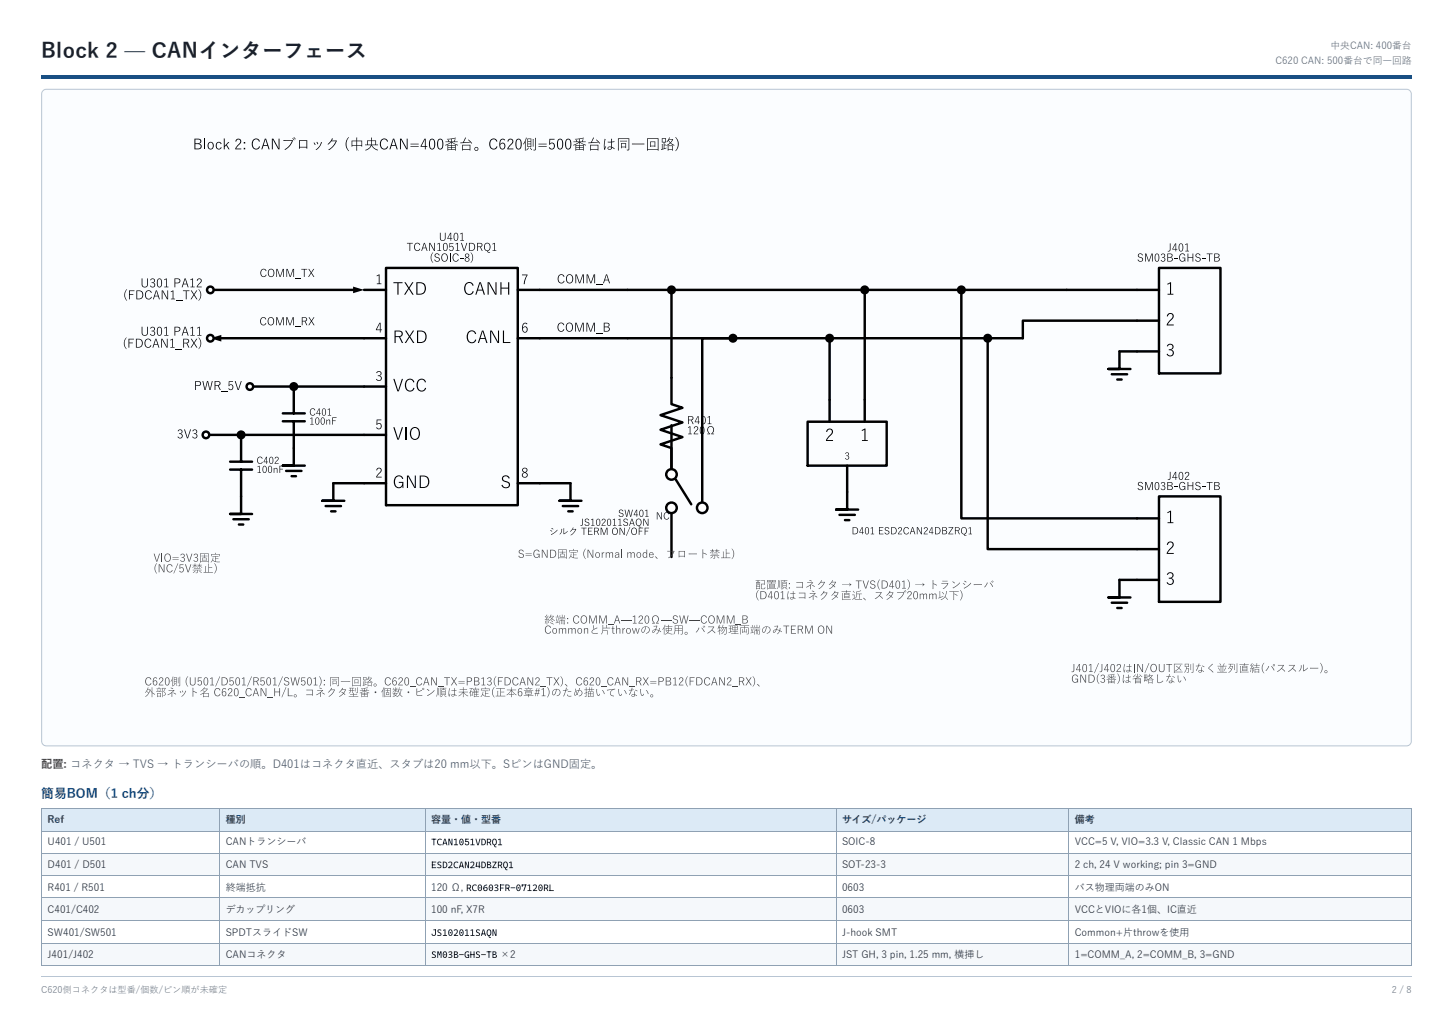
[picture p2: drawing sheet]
<svg xmlns="http://www.w3.org/2000/svg" width="420mm" height="297mm" viewBox="0 0 420 297" stroke-linecap="round" stroke-linejoin="round" font-family="sans-serif">
<defs><g id="words">
<text font-size="6" fill="#172033" x="11.9" y="16.7">Block 2 — CANインターフェース</text>
<text font-size="3.7" fill="#194f83" x="11.9" y="230.5">簡易BOM（1 ch分）</text>
<text font-size="3.2" fill="#8b2c20" x="11.9" y="222">配置: コネクタ → TVS → トランシーバの順。D401はコネクタ直近、スタブは20 mm以下。SピンはGND固定。</text>
<g font-size="2.9" fill="#183b5b">
<text x="13.8" y="237.9">Ref</text>
<text x="65.2" y="237.9">種別</text>
<text x="124.6" y="237.9">容量・値・型番</text>
<text x="243.3" y="237.9">サイズ/パッケージ</text>
<text x="310.6" y="237.9">備考</text>
</g>
<g font-size="2.9" fill="#172033">
<text x="13.8" y="244.2">U401 / U501</text>
<text x="65.2" y="244.2">CANトランシーバ</text>
<text x="243.3" y="244.2">SOIC-8</text>
<text x="310.6" y="244.2">VCC=5 V, VIO=3.3 V, Classic CAN 1 Mbps</text>
<text x="13.8" y="250.8">D401 / D501</text>
<text x="65.2" y="250.8">CAN TVS</text>
<text x="243.3" y="250.8">SOT-23-3</text>
<text x="310.6" y="250.8">2 ch, 24 V working; pin 3=GND</text>
<text x="13.8" y="257.4">R401 / R501</text>
<text x="65.2" y="257.4">終端抵抗</text>
<text x="124.6" y="257.4">120 Ω, RC0603FR-07120RL</text>
<text x="243.3" y="257.4">0603</text>
<text x="310.6" y="257.4">バス物理両端のみON</text>
<text x="13.8" y="263.8">C401/C402</text>
<text x="65.2" y="263.8">デカップリング</text>
<text x="124.6" y="263.8">100 nF, X7R</text>
<text x="243.3" y="263.8">0603</text>
<text x="310.6" y="263.8">VCCとVIOに各1個、IC直近</text>
<text x="13.8" y="270.4">SW401/SW501</text>
<text x="65.2" y="270.4">SPDTスライドSW</text>
<text x="243.3" y="270.4">J-hook SMT</text>
<text x="310.6" y="270.4">Common+片throwを使用</text>
<text x="13.8" y="276.8">J401/J402</text>
<text x="65.2" y="276.8">CANコネクタ</text>
<text x="243.3" y="276.8">JST GH, 3 pin, 1.25 mm, 横挿し</text>
<text x="310.6" y="276.8">1=COMM_A, 2=COMM_B, 3=GND</text>
</g>
<g font-size="2.8" fill="#536274">
<text x="384.5" y="14.3">中央CAN: 400番台</text>
<text x="368.6" y="18.5">C620 CAN: 500番台で同一回路</text>
</g>
<g font-size="2.7" fill="#172033">
<text x="124.6" y="244.2">TCAN1051VDRQ1</text>
<text x="124.6" y="250.8">ESD2CAN24DBZRQ1</text>
<text x="124.6" y="270.4">JS102011SAQN</text>
<text x="124.6" y="276.8">SM03B-GHS-TB ×2</text>
</g>
<g font-size="2.6" fill="#68788a">
<text x="11.9" y="286.8">C620側コネクタは型番/個数/ピン順が未確定</text>
<text x="402.3" y="286.8">2 / 8</text>
</g>
</g></defs>
<path d="M11.9 21.7h396.1v1.1h-396.1z" fill="#194f83"/>
<path d="M12.4 26.2l1-.4 393.6 .1 .7 .6 .2 .7-.1 187.5-.5 .5-.8 .3-393.6-.1-.6-.4-.3-.9v-186.9z" fill="#fbfdff"/>
<path d="M12.4 26.2l1-.4 393.6 .1 .7 .6 .2 .7-.1 187.5-.5 .5-.8 .3-393.6-.1-.6-.4-.3-.9v-186.9z" fill="none" stroke="#b8c5d3" stroke-width=".29"/>
<g fill="none" stroke="#000" stroke-width=".71">
<path d="M111.6 77.4h38v68.6h-38zM334.9 77.4h17.8v30.5h-17.8zM60.8 83.8h41.2M64 97.7h47.6M105.2 83.8h6.4M149.6 83.8h185.3M194.1 83.8v33l3.1 1-6.3 2.1 6.3 2.2-6.3 2.1 6.3 2.1-6.3 2.1 3.2 1.1v7.6M211.8 97.7h-8.9v49M239.7 97.7v24.1M249.9 83.8v38M277.8 83.8v66h57.1M285.4 97.7v61h49.5"/>
<path d="M334.9 92.6h-39.3v5.1h-146M72.2 111.7h39.4M81.7 119.4h6.4M84.9 111.7v7.7M321.3 108.1h4.4M322.9 109.7h1.3M334.9 101.5h-11.4v5.1h-3.2h6.4M59.5 125.6h52.1M66.5 133.4h6.3M66.5 135.7h6.3M69.7 135.7v12.8h-3.2h6.3M69.7 125.6v7.8"/>
<path d="M81.7 121.7h6.4M82.7 136.1h4.4M84.3 137.6h1.2M84.9 121.7v12.8h-3.2h6.4M111.6 139.6h-15.3v5.1h-3.1h6.3M149.6 139.6h15.3v5.1h-3.2h6.3M194.1 122.9v12.6M195.3 138.6l4.5 7.1M233.4 121.8h22.8v12.7h-22.8zM244.8 134.5v12.7h-3.1h6.3M67.5 150h4.4M69 151.5h1.3"/>
<path d="M94.1 146.2h4.4M95.7 147.7h1.3M162.6 146.2h4.5M164.2 147.7h1.3M194.1 148.2v12.7M242.6 148.8h4.4M244.2 150.3h1.3M334.9 143.4h17.8v30.5h-17.8zM321.3 174.1h4.4M322.9 175.7h1.3M334.9 167.5h-11.4v5.1h-3.2h6.4"/>
</g>
<g fill="#000">
<path d="M100.8 39.6a3.7 3.7 0 0 0 0 4.1 2.84 2.84 0 0 1 0-4.1zM195.2 39.7a2.45 2.45 0 0 1 0 3.9 2.99 2.99 0 0 0 0-3.9zM62.6 41.2a.83 .83 0 0 1 1.4 .4l-.2 .1a.68 .68 0 0 0-1-.3 .68 .68 0 0 0-.2 1 .59 .59 0 0 0 .6 .6 .59 .59 0 0 0 .6-.5l.3 .1a.94 .94 0 0 1-1.3 .5 .94 .94 0 0 1-.4-1.3zM64.7 40h.2v2.2l1.1-1.2h.3l-.8 .8 .9 1.3h-.3l-.7-1.1-.5 .4v.7h-.2zM68.4 40.2a.91 .91 0 0 1 1.3 .4 .91 .91 0 0 1-.6 1.3l-.9 1h1.5v.2h-1.7l.3-.8a1.8 1.8 0 0 0 1.1-1.8l-.7-.2-.4 .6h-.3zM73.2 40.4a1.13 1.13 0 0 1 1.9 .5h-.3a.95 .95 0 0 0-1.2-.6 .95 .95 0 0 0-.5 1.3 .96 .96 0 0 0 .5 1.3 .96 .96 0 0 0 1.3-.6l.2 .1a1.25 1.25 0 0 1-1.5 .7 1.25 1.25 0 0 1-.8-1.5zM78.6 40.1h.4l1.5 2.7v-2.7h.3v3h-.4l-1.5-2.8-.1 2.8h-.2zM95.9 40l.3 .1-.3 .5h1.4a3.8 3.8 0 0 1-2.3 2.7l1.2-1.2 .8-1.3h-1.2l-.9 .9h-.3l.9-.9zM110.2 40.4a1.13 1.13 0 0 1 1.9 .5h-.2a.95 .95 0 0 0-1.3-.6 .95 .95 0 0 0-.5 1.3 .96 .96 0 0 0 .5 1.3 .96 .96 0 0 0 1.3-.6l.3 .1a1.25 1.25 0 0 1-1.6 .7 1.25 1.25 0 0 1-.8-1.5zM115.6 40.1h.4l1.5 2.7v-2.7h.3v3h-.4l-1.5-2.8v2.8h-.3zM141.8 40.4a1.13 1.13 0 0 1 1.9 .5h-.2a.95 .95 0 0 0-1.3-.6 .95 .95 0 0 0-.5 1.3 .96 .96 0 0 0 .6 1.3 .96 .96 0 0 0 1.2-.6l.3 .1a1.25 1.25 0 0 1-1.6 .7 1.25 1.25 0 0 1-.8-1.5zM147 40.2a.91 .91 0 0 1 1.4 .4 .91 .91 0 0 1-.7 1.3l-.8 1h1.5v.2h-1.8l.4-.8a1.8 1.8 0 0 0 1-1.8l-.7-.2-.4 .6h-.3z"/>
<path d="M158.8 40.1h1.5v.2h-1.3l-.1 1.2a.9 .9 0 0 1 1.3 0 .9 .9 0 0 1 0 1.3 .9 .9 0 0 1-.8 .4 .9 .9 0 0 1-.8-.6l.3-.1a.71 .71 0 0 0 1.2 0 .71 .71 0 0 0-.6-1.1l-.8 .4zM182.6 41.5h3.6v.2h-3.5zM75.6 77.9a.85 .85 0 0 1 1.4 .4l-.2 .1a.71 .71 0 0 0-.9-.5 .71 .71 0 0 0-.4 1 .72 .72 0 0 0 .4 .9 .72 .72 0 0 0 .9-.5l.2 .1a.98 .98 0 0 1-1.3 .5 .98 .98 0 0 1-.4-1.3zM79.9 77.7h.3l.7 2.1 .8-2.1h.4v2.3h-.2v-2.1l-.8 2.1h-.3l-.7-2.1v2.1h-.2zM82.8 77.7h.3l.8 2.1 .7-2.1h.4v2.3h-.2v-2.1l-.8 2.1h-.3l-.7-2.1v2.1h-.2zM87.1 77.7h1.7v.2h-.8v2.1h-.2v-2.1h-.7zM89.1 77.7h.2l.7 1 .6-1h.2l-.7 1.1 .7 1.2h-.2l-.7-1-.6 1h-.2l.7-1.2zM108.8 79.6l.9-.3v2.6h.5v.2h-1.3v-.2h.6v-2.4l-.6 .3zM117.6 70.2h1.7v.2h-.7v2.1h-.3v-2.1h-.7zM120 70.4a.85 .85 0 0 1 1.4 .4h-.2a.71 .71 0 0 0-.9-.4 .71 .71 0 0 0-.4 .9 .72 .72 0 0 0 .4 1 .72 .72 0 0 0 1-.5l.2 .1a.98 .98 0 0 1-1.4 .5 .98 .98 0 0 1-.4-1.3zM125.1 72.9l.1 .1a2.47 2.47 0 0 0-.1 3 2.13 2.13 0 0 1 0-3.1zM124 70.2h.4l1.1 2.1v-2.1h.2v2.3h-.3l-1.1-2.1-.1 2.1h-.2z"/>
<path d="M125.8 73.4l.8-.2 .4 .5-.2 .1a.5 .5 0 0 0-.6-.4 .5 .5 0 0 0-.3 .7l.2 .1a.78 .78 0 0 1 1 .5 .78 .78 0 0 1-.5 1 .78 .78 0 0 1-1-.5l.1-.2a.56 .56 0 0 0 .7 .5 .56 .56 0 0 0 .4-.8l-.3-.2a.72 .72 0 0 1-.8-.3 .72 .72 0 0 1 .1-.8zM126.4 70.5l.7-.3v2.1h.4v.2h-1.1v-.2h.5v-1.9l-.5 .2zM127.1 67.2h.2v1.6a.61 .61 0 0 0 .7 .6 .61 .61 0 0 0 .6-.6v-1.6h.2v1.6a.82 .82 0 0 1-.9 .8 .82 .82 0 0 1-.8-.8zM129.9 70.2h1.1v.2h-.9l-.1 .9a.7 .7 0 0 1 1 .2 .7 .7 0 0 1-.2 1 .7 .7 0 0 1-1-.4l.2-.1a.48 .48 0 0 0 .7 .2 .48 .48 0 0 0 .1-.7 .48 .48 0 0 0-.8 0h-.1zM131.7 70.5l.7-.3v2.1h.4v.2h-1.1v-.2h.5v-1.9l-.5 .2zM131.1 73.5a.85 .85 0 0 1 1.4 .4h-.2a.71 .71 0 0 0-.9-.4 .71 .71 0 0 0-.4 .9 .72 .72 0 0 0 .4 .9 .72 .72 0 0 0 1-.4l.2 .1a.98 .98 0 0 1-1.4 .5 .98 .98 0 0 1-.4-1.4zM133 67.5l.7-.2v2.1h.4v.2h-1.1v-.2h.5v-1.9l-.5 .2zM133 74.6h.9v.2h-.9zM133.2 70.2h.3l.6 2.1 .7-2.1h.2l-.7 2.3h-.3zM136 73a1.84 1.84 0 0 1 0 2.9 2.24 2.24 0 0 0 0-2.9zM142.3 70.5l.7-.3v2.1h.4v.2h-1.1v-.2h.5v-1.9l-.5 .2zM150.8 79.3h1.7l-.9 2.8h-.3l.2-.8 .7-1.8h-1.4z"/>
<path d="M60.8 97.7l3.2-.9v1.9zM75.5 91.9a.85 .85 0 0 1 1.4 .4h-.2a.71 .71 0 0 0-.9-.4 .71 .71 0 0 0-.4 .9 .72 .72 0 0 0 .4 1 .72 .72 0 0 0 1-.5l.2 .1a.98 .98 0 0 1-1.4 .5 .98 .98 0 0 1-.4-1.4zM79.8 91.7h.4l.7 2.1 .8-2.1h.3v2.3h-.2v-2.2l-.8 2.2h-.2l-.8-2.2v2.2h-.2zM82.7 91.7h.4l.7 2.1 .8-2.1h.3v2.3h-.2v-2.2l-.8 2.2h-.2l-.8-2.2v2.2h-.2zM85.3 94.3l1.6 .1zM85.3 80.3l1.6 .2zM89.2 91.7h.2l.6 .9 .6-.9h.3l-.8 1.1 .8 1.2h-.2l-.7-1.1-.6 1.1h-.3l.8-1.2zM102 82.8l3.2 1-3.2 .9zM113.7 81.5h2.6v.3h-1.1v3.3h-.4v-3.3h-1.1zM116.9 81.5h.3l1 1.5 .9-1.5h.4l-1.2 1.8 1.3 1.8h-.4l-1.1-1.6-1 1.6h-.3l1.2-1.8zM117.1 95.5h.3l1 1.5 .9-1.5h.4l-1.2 1.7 1.3 1.9h-.4l-1.1-1.6-1 1.6h-.3l1.2-1.9zM134.6 81.9a1.32 1.32 0 0 1 2.3 .6l-.3 .1a1.11 1.11 0 0 0-1.5-.7 1.11 1.11 0 0 0-.6 1.4 1.12 1.12 0 0 0 .6 1.5 1.12 1.12 0 0 0 1.5-.7l.3 .1a1.45 1.45 0 0 1-1.8 .9 1.45 1.45 0 0 1-1-1.7l.2-.9z"/>
<path d="M135.3 95.9a1.32 1.32 0 0 1 2.3 .5l-.3 .1a1.11 1.11 0 0 0-1.4-.7 1.11 1.11 0 0 0-.7 1.5 1.12 1.12 0 0 0 .7 1.5 1.12 1.12 0 0 0 1.4-.7l.3 .1a1.45 1.45 0 0 1-1.8 .9 1.45 1.45 0 0 1-.9-1.8l.1-.8zM140.9 81.5h.5l1.8 3.3v-3.3h.3v3.6h-.4l-1.8-3.3-.1 3.3h-.3zM141.6 95.5h.6l1.7 3.2v-3.2h.3v3.6h-.4l-1.8-3.3v3.3h-.4zM145.3 95.5h.4v3.3h1.8v.3h-2.2zM144.6 81.5h.3v1.6h1.9v-1.6h.4v3.6h-.4v-1.7h-1.9v1.7h-.3zM89.8 118.2a.75 .75 0 0 1 1.3 .3l-.2 .1a.69 .69 0 0 0-1-.3 .69 .69 0 0 0-.1 1 .6 .6 0 0 0 .5 .6 .6 .6 0 0 0 .6-.4h.2a.88 .88 0 0 1-1.2 .5 .88 .88 0 0 1-.3-1.3zM94.7 118.2l.6-.2v1.9l.4 .2h-1l.4-.2v-1.7l-.4 .2zM108.9 107.4a.73 .73 0 0 1 1.2 0 .73 .73 0 0 1-.4 1.2 .83 .83 0 0 1 .3 1.4 .83 .83 0 0 1-1.3-.4l.2-.1a.63 .63 0 0 0 .9 .3 .63 .63 0 0 0 .3-.9 .63 .63 0 0 0-.9-.2v-.2a.56 .56 0 0 0 .8-.2 .56 .56 0 0 0-.3-.8 .56 .56 0 0 0-.7 .3l-.3-.1zM113.7 109.5h.3l1 3.3 1.1-3.3h.4l-1.2 3.6h-.5zM117.5 109.8a1.32 1.32 0 0 1 2.3 .6l-.4 .1a1.11 1.11 0 0 0-1.4-.7 1.11 1.11 0 0 0-.6 1.5 1.12 1.12 0 0 0 .6 1.4 1.12 1.12 0 0 0 1.5-.7l.3 .1a1.45 1.45 0 0 1-1.8 1 1.45 1.45 0 0 1-1-1.8l.1-.8zM120.9 109.8a1.32 1.32 0 0 1 2.2 .6l-.3 .1a1.11 1.11 0 0 0-1.4-.7 1.11 1.11 0 0 0-.7 1.5 1.12 1.12 0 0 0 .7 1.4 1.12 1.12 0 0 0 1.4-.7l.4 .1a1.45 1.45 0 0 1-1.9 1 1.45 1.45 0 0 1-.9-1.8l.1-.8zM74.4 134.8l.6-.2v1.9l.4 .1h-1l.4-.1v-1.7l-.4 .2z"/>
<path d="M74.6 132.2a.75 .75 0 0 1 1.3 .3l-.2 .1a.69 .69 0 0 0-1-.3 .69 .69 0 0 0-.2 1 .6 .6 0 0 0 .6 .6 .6 .6 0 0 0 .6-.5l.2 .1a.88 .88 0 0 1-1.2 .4 .88 .88 0 0 1-.4-1.2zM79.1 135.2l.2 .3 .3-.3 .5 .1 .1 1.3h-.2v-1.1l-.3-.2-.4 .3v1h-.2zM79.6 132.1a.61 .61 0 0 1 .9 .2 .61 .61 0 0 1-.4 .9l-.6 .7h1v.1h-1.1l.4-.7a.6 .6 0 0 0 .5-.5 .6 .6 0 0 0-.3-.7l-.6 .4zM80.8 134.6h1.2v.1h-1v.8h.8v.1h-.8v1h-.2zM89.6 120.9l.7-.3v1.9l.3 .2h-.9l.4-.2v-1.7l-.4 .2zM94.3 121.3l.2 .2 .3-.2h.5l.1 1.4h-.2v-1.2l-.2-.1-.5 .3v1h-.2zM96 120.6h1.3v.2h-1.1v.7h.8v.2h-.8v1h-.2zM109 135.3a.84 .84 0 0 1 1.3 .3 .84 .84 0 0 1-.6 1.2l-.8 .9h1.4v.3h-1.6l.3-.8a1.46 1.46 0 0 0 .9-1.7l-.6-.1-.3 .5h-.3zM108.9 121.2h1.3v.2h-1.1l-.1 1.1a.88 .88 0 0 1 1.4 .6 .88 .88 0 0 1-1.2 .9l-.5-.5 .2-.1a.61 .61 0 0 0 .9 .2 .61 .61 0 0 0 .1-.9 .61 .61 0 0 0-.8-.1l-.3 .2zM113.7 123.4h.3l1 3.3 1.1-3.3h.4l-1.2 3.6h-.5zM114.3 137.8a1.32 1.32 0 0 1 2.2 .5l-.3 .1a1.12 1.12 0 0 0-1.4-.7 1.12 1.12 0 0 0-.6 1.5 1.11 1.11 0 0 0 .5 1.4 1.11 1.11 0 0 0 1.5-.5l.1-.6h-1v-.3h1.3v1.8h-.3v-.6a1.39 1.39 0 0 1-1.8 .5 1.39 1.39 0 0 1-.7-1.7l.1-.8zM117.6 137.4h.5l1.8 3.2v-3.2h.3v3.6h-.4l-1.9-3.3v3.3h-.3z"/>
<path d="M145.4 137.6l.8-.3a1.14 1.14 0 0 1 1.1 .9l-.3 .1a.78 .78 0 0 0-1-.7 .78 .78 0 0 0-.4 1.1l.3 .2a1.22 1.22 0 0 1 1.3 1.7 1.38 1.38 0 0 1-2.3-.4l.3-.1a.88 .88 0 0 0 1.2 .8 .88 .88 0 0 0 .5-1.3l-.2-.1a1.79 1.79 0 0 1-1.6-1.2z"/>
<path d="M56.2 40.1h1a.75 .75 0 0 1 1 .5 .75 .75 0 0 1-.7 .9 .83 .83 0 0 1 .8 1 .83 .83 0 0 1-1.1 .6h-1zM56.5 40.3v1.1h.6a.59 .59 0 0 0 .8-.5 .59 .59 0 0 0-.8-.6zM56.5 41.6v1.3a1.29 1.29 0 0 0 1.4-.3l.1-.5-.3-.3z"/>
<path d="M60.3 41.2a1.02 1.02 0 0 1 1.5 .8 1.02 1.02 0 0 1-1.4 1l-.4-.9zM60.5 41.3a.82 .82 0 0 0-.3 1.1 .82 .82 0 0 0 1.2 .3 .84 .84 0 0 0 .1-1 .84 .84 0 0 0-1-.4z"/>
<path d="M70.4 41h.5v.5h-.5zM70.4 42.7h.5v.4h-.5z"/>
<path d="M76.5 40.1h.4l1 3h-.3l-.3-1h-1.2l-.3 1h-.3zM76.7 40.3l-.5 1.6h1z"/>
<path d="M84.5 40l.1-.1 .5 .6-.1 .1zM84.8 39.7l.2-.1 .4 .6-.1 .1zM81.9 40.5h2.7a3.6 3.6 0 0 1-2.3 2.7l1.2-1.1 .9-1.4h-2.4z"/>
<path d="M86.4 40.5h2.4v2.4h-.2v-.3h-2v.4h-.2zM86.6 40.7v1.7h2v-1.7z"/>
<path d="M90.6 41.3l.2-.1 .4 .6-.2 .1zM91.4 41.1l.3-.1 .3 .6-.2 .1zM92.8 41l.2 .2a3.4 3.4 0 0 1-1.7 2.1l1-1.1z"/>
<path d="M101.6 40.6h1.4v-.9l.2 .1v.8h1.5v1.8h-.2v-.3h-1.3v1.4h-.2v-1.4h-1.2v.3h-.2zM101.8 40.8v1.1h1.2v-1.1zM103.2 40.8v1.1h1.3v-1.1z"/>
<path d="M106.1 40.6h1.2l-.1-.8h.3v.8h1.2v1.2h.5v.2h-1.7a2.74 2.74 0 0 0 1.8 1.3l-.2 .2a2.72 2.72 0 0 1-1.8-1.5 1.72 1.72 0 0 1-1.7 1.4l1.1-.7 .5-.7h-1.7v-.2h.6zM106.3 40.8v1h.9l.1-1zM107.5 40.8l-.1 1h1.1v-1z"/>
<path d="M113.6 40.1h.3l1 3h-.3l-.3-1h-1.1l-.4 1h-.3zM113.7 40.3l-.5 1.6h1.1z"/>
<path d="M118.6 42.2h2.4v.2h-2.4zM118.6 41.5h2.4v.2h-2.4z"/>
<path d="M122.7 40.1h.3v2.1h.5v.2h-.5v.7h-.2v-.7h-1.3zM122.8 40.3l-1 1.9h1z"/>
<path d="M124.3 40.3a.86 .86 0 0 1 1-.1 .86 .86 0 0 1 .4 .9l.1 .5a1.09 1.09 0 0 1-.2 1.2 1.09 1.09 0 0 1-1.1 .3 2.28 2.28 0 0 1-.2-2.8zM124.5 40.4l-.2 .6a1.61 1.61 0 0 0 .6 2 1.81 1.81 0 0 0 .4-2.4l-.4-.3z"/>
<path d="M126.6 40.3a.86 .86 0 0 1 1-.1 .86 .86 0 0 1 .5 .9v.5a1.09 1.09 0 0 1-.1 1.2 1.09 1.09 0 0 1-1.1 .3 2.28 2.28 0 0 1-.3-2.8zM126.9 40.4l-.3 .6a1.61 1.61 0 0 0 .6 2 1.81 1.81 0 0 0 .5-2.4l-.5-.3z"/>
<path d="M129.1 40.1l2.5-.3 .2 .2-1.2 .2v.7h.6l.2-.7 .2 .1-.3 .6h1v.2h-1.6l1.7 .8-.1 .1-.5-.1-1.2-.8v.6l-.2 .1v-.7l-1.7 .9-.1-.1 1.6-.8h-1.4l-.1-.2h.9l-.2-.4 .2-.1 .3 .5h.5v-.7l-1.1 .1zM129.3 41.9h2.4v1.6l-.2-.2h-2l-.2 .2zM129.5 42.7v.4h.9v-.4zM130.6 42.7v.4h.9v-.4zM129.5 42.1v.4h.9v-.4zM130.6 42.1v.4h.9v-.4z"/>
<path d="M133.6 41.8h2.3v1.7h-.2v-.3h-1.9v.3h-.2zM133.8 42v1.1h1.9v-1.1zM134.4 39.7l.3 .1-.7 1.3 1.8-.1-.6-.6 .2-.1 1 1.1-.1 .1-.3-.4-2.9 .3-.1-.2a.94 .94 0 0 0 1.2-.9z"/>
<path d="M137.1 43a.58 .58 0 0 1 1.1 0 .58 .58 0 0 1-1.1 0zM137.3 43a.4 .4 0 0 0 .8 0 .4 .4 0 0 0-.8 0z"/>
<path d="M144.8 40.2l.8-.1 .4 .4-.3 .1-.4-.3a1.01 1.01 0 0 0-.7 1.4 .92 .92 0 0 1 1.5 .2 .92 .92 0 0 1-.9 1.3 1.78 1.78 0 0 1-.6-2.8zM144.8 41.7a.72 .72 0 0 0-.2 1 .72 .72 0 0 0 1 .1 .72 .72 0 0 0 .1-1l-.5-.4z"/>
<path d="M149.3 40.3a.86 .86 0 0 1 1-.1 .86 .86 0 0 1 .4 .9l.1 .5a1.09 1.09 0 0 1-.2 1.2 1.09 1.09 0 0 1-1.1 .3 2.28 2.28 0 0 1-.2-2.8zM149.5 40.4l-.2 .6a1.61 1.61 0 0 0 .6 2 1.81 1.81 0 0 0 .4-2.4l-.4-.3z"/>
<path d="M152 39.8l.2 .1-.3 .8v2.8h-.2v-2.4l-.4 .6-.1-.1zM152.4 40h1.1v2.5h-1.1zM152.6 40.2v.6h.8v-.6zM152.6 40.9v.6h.8v-.6zM152.6 41.7v.6h.8v-.6zM154.6 39.8l.3 .1-.1 3.2-.1 .3-.5 .1-.1-.2h.4l.1-.2zM152.6 42.6l.2 .2-.6 .6-.1-.1zM153.2 42.7l.6 .6-.2 .1zM154 40.1l.2 .1-.1 2.2-.1-.1z"/>
<path d="M155.6 42.2h2.4v.2h-2.4zM155.6 41.5h2.4v.2h-2.4z"/>
<path d="M161.3 40.3a.86 .86 0 0 1 1-.1 .86 .86 0 0 1 .4 .9l.1 .5a1.09 1.09 0 0 1-.2 1.2 1.09 1.09 0 0 1-1.1 .3 2.28 2.28 0 0 1-.2-2.8zM161.5 40.4l-.2 .6a1.61 1.61 0 0 0 .6 2 1.81 1.81 0 0 0 .4-2.4l-.4-.3z"/>
<path d="M163.6 40.3a.86 .86 0 0 1 1-.1 .86 .86 0 0 1 .5 .9v.5a1.09 1.09 0 0 1-.1 1.2 1.09 1.09 0 0 1-1.1 .3 2.28 2.28 0 0 1-.3-2.8zM163.8 40.4l-.2 .6a1.61 1.61 0 0 0 .6 2 1.81 1.81 0 0 0 .5-2.4l-.5-.3z"/>
<path d="M166.1 40.1l2.5-.3 .2 .2-1.2 .2v.7h.5l.3-.7 .2 .1-.3 .6h.9l.1 .2h-1.6l1.7 .8-.1 .1-.5-.1-1.2-.8v.6l-.2 .1v-.7l-1.7 .9-.1-.1 1.6-.8h-1.4l-.1-.2h.9l-.2-.4 .2-.1 .2 .5h.6v-.7l-1.1 .1zM166.3 41.9h2.4v1.6l-.2-.2h-2l-.2 .2zM166.5 42.7v.4h.9v-.4zM167.6 42.7v.4h.9v-.4zM166.5 42.1v.4h.9v-.4zM167.6 42.1v.4h.9v-.4z"/>
<path d="M170.6 41.8h2.3v1.7h-.2v-.3h-1.9l-.1 .3h-.1zM170.8 42v1.1h1.9v-1.1zM171.4 39.7l.3 .1-.7 1.3 1.8-.1-.6-.6 .2-.1 1 1.1-.1 .1-.3-.4-2.9 .3-.1-.2a.94 .94 0 0 0 1.2-.9z"/>
<path d="M175.6 40.9h1v-.8l.3 .1-.1 .7 .7-.1 .1 .2a.77 .77 0 0 0-.8 .4 .77 .77 0 0 0 .1 .8v.3l.7 .4-.1 .2-.6-.4a.62 .62 0 0 1-.7 .6 .62 .62 0 0 1-.5-.8l1-.1v-.3a.72 .72 0 0 0-.2-.9 .72 .72 0 0 0-.9-.1zM175.9 42.6l-.1 .2a.49 .49 0 0 0 .5 .3 .49 .49 0 0 0 .4-.5zM174.7 40.1l.3 .2-.2 2.6 .3-.8 .1 .2-.5 1-.2-1.2z"/>
<path d="M179.5 41.4h1.4v1.4l-.1-.2h-1.1l-.1 .2h-.1zM179.7 41.5v.9h1.1v-.9zM179.2 40.7h2v.1l-2 .1zM178.6 40h3.3l-.1 3.4-.6 .1-.1-.3h.5l.1-3h-2.9v3.3h-.2z"/>
<path d="M187.9 40.9h1.5v1.6l-.2-.2h-1.1l-.2 .2zM188.1 41.1v1h1.1v-1zM187 40h3.3v3.5h-.2v-.2h-2.9v.2h-.2zM187.2 40.1v3h2.9v-3z"/>
<path d="M191.3 40h1.2v1.1h-.5v.7l.5 .2h-.5v.9l.6-.3v.3l-1.5 .4 .2-1.7 .2 .1v1.3l.3-.1v-1.8h-.5zM191.4 40.1v.9h.9v-.9zM193.4 39.7l.2 .1-.2 .4 1.1 .1-.6 1 1 .6-.1 .2-1.1-.7-1 .7-.2-.1 1.1-.7-.4-.7-.4 .5-.2-.1zM193.3 40.4l.4 .8 .6-.8zM193 42h1.4v1.5l-.1-.2h-1.1l-.2 .2zM193.2 42.2v.9h1.1v-.9z"/>
<path d="M77.7 77.9a1.14 1.14 0 0 1 1.6 .6 1.14 1.14 0 0 1-.7 1.5 1.21 1.21 0 0 1-1.2-.7 1.21 1.21 0 0 1 .3-1.4zM78 78a.98 .98 0 0 0-.4 1.2 .98 .98 0 0 0 1.1 .5 .98 .98 0 0 0 .4-1.2 .98 .98 0 0 0-1.1-.5z"/>
<path d="M122.5 70.2h.3l.7 2.3h-.2l-.2-.8h-.9l-.2 .8h-.3zM122.6 70.3l-.3 1.3h.7z"/>
<path d="M127.8 73.5a1.14 1.14 0 0 1 1.6 .5 1.14 1.14 0 0 1-.7 1.6 1.21 1.21 0 0 1-1.2-.8 1.21 1.21 0 0 1 .3-1.3zM128.1 73.5a.98 .98 0 0 0-.4 1.3 .98 .98 0 0 0 1.2 .5 .98 .98 0 0 0 .3-1.2 .98 .98 0 0 0-1.1-.6z"/>
<path d="M128.4 70.3l.3-.1a1.36 1.36 0 0 1 0 2.3h-.3a1.79 1.79 0 0 1 0-2.2zM128.4 70.5a1.59 1.59 0 0 0 .3 1.9 1.27 1.27 0 0 0 0-2z"/>
<path d="M130.1 67.3h.3v1.6h.3v.1h-.3v.6h-.2v-.6h-.9zM130.2 67.4l-.7 1.5h.7z"/>
<path d="M131.5 67.3l.3-.1a1.36 1.36 0 0 1 0 2.4l-.3-.1a1.79 1.79 0 0 1 0-2.2zM131.5 67.5a1.59 1.59 0 0 0 .3 1.9 1.27 1.27 0 0 0 0-2z"/>
<path d="M134.6 73.4a.59 .59 0 0 1 .9 .1 .59 .59 0 0 1-.3 .9 .63 .63 0 0 1 .4 .9 .63 .63 0 0 1-1.1 .1 .63 .63 0 0 1 .3-1 .58 .58 0 0 1-.2-1zM134.5 73.8a.45 .45 0 0 0 .9 0 .45 .45 0 0 0-.9 0zM134.5 75a.51 .51 0 0 0 1 0 .51 .51 0 0 0-1 0z"/>
<path d="M135.5 70.2a1.27 1.27 0 0 1 1.8 1.1 1.27 1.27 0 0 1-1.8 1.2zM135.7 70.4v1.9a1.03 1.03 0 0 0 1.4-1 1.03 1.03 0 0 0-1.4-.9z"/>
<path d="M137.9 70.2a1.32 1.32 0 0 1 1.5 .3v.5l-.5 .4 .6 1.1h-.2l-.6-1.1h-.6v1.1h-.2zM138.1 70.4v.8l1-.2v-.6z"/>
<path d="M140.2 70.4a1.14 1.14 0 0 1 1.6 .6 1.14 1.14 0 0 1-.8 1.5l.1 .3h.5a.47 .47 0 0 1-.5 .2 .47 .47 0 0 1-.3-.5 1.3 1.3 0 0 1-.6-2.1zM140.4 70.5a.98 .98 0 0 0-.4 1.2 .98 .98 0 0 0 1.2 .5 .98 .98 0 0 0 .4-1.2 .98 .98 0 0 0-1.2-.5z"/>
<path d="M77.7 91.9a1.14 1.14 0 0 1 1.6 .6 1.14 1.14 0 0 1-.8 1.5 1.21 1.21 0 0 1-1.1-.8 1.21 1.21 0 0 1 .3-1.3zM77.9 91.9a.98 .98 0 0 0-.4 1.3 .98 .98 0 0 0 1.2 .5 .98 .98 0 0 0 .4-1.2 .98 .98 0 0 0-1.2-.6z"/>
<path d="M87.2 91.7a1.32 1.32 0 0 1 1.5 .3v.5l-.4 .3 .5 1.2h-.2l-.5-1.1h-.7v1.1h-.2zM87.4 91.8v.9l1.1-.2-.1-.6z"/>
<path d="M109.7 93.2h.3v2h.4v.2h-.4v.7h-.2v-.7h-1.2zM109.7 93.4l-.8 1.8h.9z"/>
<path d="M114 95.5a2.06 2.06 0 0 1 2.4 .6l-.1 .8-.7 .4 .9 1.8h-.4l-.8-1.7h-1v1.7h-.3zM114.3 95.8v1.3a1.52 1.52 0 0 0 1.7-.4l-.2-.8z"/>
<path d="M120.3 81.5h1.1a1.8 1.8 0 0 1 1.7 1.9 1.8 1.8 0 0 1-1.8 1.7h-1zM120.6 81.8v3.1a1.61 1.61 0 0 0 2.2-1.6 1.61 1.61 0 0 0-2.2-1.5z"/>
<path d="M120.5 95.5h1.1a1.8 1.8 0 0 1 1.7 1.8 1.8 1.8 0 0 1-1.8 1.8h-1zM120.8 95.8v3a1.61 1.61 0 0 0 2.2-1.5 1.61 1.61 0 0 0-2.2-1.5z"/>
<path d="M138.5 81.5h.5l1.2 3.6h-.4l-.4-1.1h-1.3l-.4 1.1h-.3zM138.7 81.8l-.5 1.9h1.2z"/>
<path d="M139.3 95.5h.4l1.2 3.6h-.4l-.3-1.2h-1.4l-.4 1.2h-.3zM139.5 95.8l-.6 1.9h1.2z"/>
<path d="M151.3 93.4l.8-.1 .3 .3-.2 .1-.4-.3a.99 .99 0 0 0-.7 1.3 .85 .85 0 0 1 1.4 .2 .85 .85 0 0 1-.8 1.2 1.69 1.69 0 0 1-.4-2.7zM151 95.3a.65 .65 0 0 0 1.3 0 .65 .65 0 0 0-1.3 0z"/>
<path d="M92.2 118h.2v1.4h.3l-.3 .2v.5h-.2v-.5h-.8zM92.2 118.2l-.6 1.2h.6z"/>
<path d="M93.4 118.1l.2-.1a1.21 1.21 0 0 1 0 2.1l-.2-.1-.3-.5v-.9zM93.4 118.3l-.1 .1a1.28 1.28 0 0 0 .3 1.5 1.13 1.13 0 0 0 0-1.7z"/>
<path d="M76.2 134.6h.3a1.21 1.21 0 0 1 0 2.1l-.3-.1-.3-.5v-.9zM76.2 134.8l-.1 .2a1.28 1.28 0 0 0 .4 1.5 1.13 1.13 0 0 0 0-1.8z"/>
<path d="M76.9 132h.3v1.4h.3l-.3 .1v.5h-.2v-.5h-.8zM77 132.1l-.7 1.3h.7z"/>
<path d="M77.8 134.6h.2a1.21 1.21 0 0 1 0 2.1l-.2-.1-.3-.5v-.9zM77.8 134.8l-.1 .2a1.28 1.28 0 0 0 .3 1.5 1.13 1.13 0 0 0 0-1.8z"/>
<path d="M78.1 132h.3a1.21 1.21 0 0 1 0 2.1l-.3-.1-.3-.5v-.9zM78.1 132.2v.1a1.28 1.28 0 0 0 .3 1.6 1.13 1.13 0 0 0 0-1.8z"/>
<path d="M91.4 120.7l.3-.1a1.21 1.21 0 0 1 0 2.1l-.3-.1-.3-.5v-.9zM91.5 120.9l-.1 .1a1.28 1.28 0 0 0 .3 1.5 1.13 1.13 0 0 0 0-1.7z"/>
<path d="M93 120.7l.3-.1a1.21 1.21 0 0 1 0 2.1l-.3-.1-.3-.5v-.9zM93 120.9l-.1 .1a1.28 1.28 0 0 0 .4 1.5 1.13 1.13 0 0 0 0-1.7z"/>
<path d="M118.9 123.8a1.47 1.47 0 0 1 1.8-.2 1.47 1.47 0 0 1 .7 1.6 1.5 1.5 0 0 1-1.5 1.9 1.5 1.5 0 0 1-1.4-1.9l.1-.8zM119.2 123.9a1.8 1.8 0 0 0 .7 2.9 1.68 1.68 0 0 0 1.1-1.6 1.68 1.68 0 0 0-1.1-1.5z"/>
<path d="M121.3 137.4h1.1a1.8 1.8 0 0 1 1.7 1.8 1.8 1.8 0 0 1-1.8 1.8h-1zM121.6 137.7v3a1.61 1.61 0 0 0 2.2-1.5 1.61 1.61 0 0 0-2.2-1.5z"/>
<path d="M151.1 135.3a.73 .73 0 0 1 1.2 .1 .73 .73 0 0 1-.4 1.1 .77 .77 0 0 1 .5 1.1 .77 .77 0 0 1-1.3 .1 .77 .77 0 0 1 .3-1.2 .7 .7 0 0 1-.3-1.2zM151.1 135.8a.55 .55 0 0 0 1.1 0 .55 .55 0 0 0-1.1 0zM151 137.2a.65 .65 0 0 0 1.3 0 .65 .65 0 0 0-1.3 0z"/>
</g>
<path d="M59.1 40v3.1M130.1 73.3v2.3" fill="none" stroke="#000" stroke-width=".29"/>
<path d="M117.4 123.4v3.6" fill="none" stroke="#000" stroke-width=".33"/>
<path d="M44.4 160h.2l.7 2.1 .7-2.1h.2l-.8 2.3h-.2z" fill="#444"/>
<path d="M46.8 160v2.3" fill="none" stroke="#444" stroke-width=".29"/>
<g fill="#444">
<path d="M52.3 160.2a.59 .59 0 0 1 .9 0 .59 .59 0 0 1-.3 .9 .68 .68 0 0 1 .3 1.1 .68 .68 0 0 1-1.1-.3l.2-.1a.52 .52 0 0 0 .7 .3 .52 .52 0 0 0 .2-.7 .52 .52 0 0 0-.7-.2v-.2a.46 .46 0 0 0 .7-.2 .46 .46 0 0 0-.3-.6 .46 .46 0 0 0-.6 .3l-.2-.1z"/>
<path d="M53.8 160h.2l.7 2.1 .7-2.1h.2l-.8 2.3h-.3z"/>
<path d="M56.1 160.2a.59 .59 0 0 1 1 0 .59 .59 0 0 1-.3 .9 .68 .68 0 0 1 .2 1.1 .68 .68 0 0 1-1.1-.3l.2-.1a.52 .52 0 0 0 .7 .3 .52 .52 0 0 0 .2-.7 .52 .52 0 0 0-.7-.2v-.2a.46 .46 0 0 0 .7-.2 .46 .46 0 0 0-.2-.6 .46 .46 0 0 0-.7 .3l-.2-.1z"/>
<path d="M45.3 162.7h.1a2.47 2.47 0 0 0-.1 3.1 2.13 2.13 0 0 1 0-3.1z"/>
<path d="M45.9 163h.3l1.1 2.1v-2.1h.2v2.4h-.2l-1.2-2.2v2.2h-.2z"/>
<path d="M48.4 163.3a.85 .85 0 0 1 1.5 .3l-.2 .1a.71 .71 0 0 0-1-.5 .71 .71 0 0 0-.4 1 .72 .72 0 0 0 .5 .9 .72 .72 0 0 0 .9-.4l.2 .1a.98 .98 0 0 1-1.3 .5 .98 .98 0 0 1-.5-1.4z"/>
<path d="M51.4 162.8h.1l-1.4 2.9z"/>
<path d="M51.9 163.1h1.1v.2h-.9l-.1 .8a.7 .7 0 0 1 1 .2 .7 .7 0 0 1-.2 1 .7 .7 0 0 1-1-.3l.2-.1a.48 .48 0 0 0 .7 .1 .48 .48 0 0 0 .1-.7 .48 .48 0 0 0-.8 .1l-.1-.1z"/>
<path d="M53.5 163h.2l.7 2.2 .7-2.2h.2l-.8 2.4h-.3z"/>
<path d="M59.4 163.5l.2 .1-.1 1.7h.7v-2.5l.2 .1v1l.9 .2h-.9v1.2h1.1v.2h-2.7v-.2h.6z"/>
<path d="M61.9 162.7a1.84 1.84 0 0 1 0 3 2.24 2.24 0 0 0 0-3z"/>
<path d="M150.1 159l.8-.2 .5 .5-.2 .1a.5 .5 0 0 0-.7-.4 .5 .5 0 0 0-.3 .7l.2 .1a.78 .78 0 0 1 1 .5 .78 .78 0 0 1-.5 1 .78 .78 0 0 1-1-.5l.1-.3a.56 .56 0 0 0 .7 .6 .56 .56 0 0 0 .4-.8l-.3-.2a.72 .72 0 0 1-.8-.3 .72 .72 0 0 1 .1-.8z"/>
<path d="M154.5 159.1a.85 .85 0 0 1 1.4 .3l-.2 .1a.72 .72 0 0 0-.9-.5 .72 .72 0 0 0-.4 1 .72 .72 0 0 0 .5 1 .72 .72 0 0 0 .8-.8h-.6v-.2h.8v1.2l-.1-.4a.95 .95 0 0 1-1.4 .2 .95 .95 0 0 1-.2-1.3z"/>
<path d="M156.6 158.8h.3l1.1 2.1v-2.1h.2v2.4h-.2l-1.2-2.2v2.2h-.2z"/>
<path d="M169.2 158.5h.1a2.47 2.47 0 0 0-.1 3.1 2.13 2.13 0 0 1 0-3.1z"/>
<path d="M169.8 158.8h.3l1.2 2.1v-2.1h.2v2.4h-.3l-1.2-2.2v2.2h-.2z"/>
<path d="M173.9 159.6h.2v.4l.5-.5-.5 .7v1h-.2z"/>
<path d="M175.1 159.6h.2v.3l.5-.4 .4 .4 .4-.3 .5 .1 .1 1.5h-.2l-.1-1.3-.2-.2-.5 .3v1.2h-.2v-1.3l-.3-.2-.4 .3v1.2h-.2z"/>
<path d="M47.8 160.2a1.14 1.14 0 0 1 1.6 .6 1.14 1.14 0 0 1-.7 1.5 1.21 1.21 0 0 1-1.2-.7 1.21 1.21 0 0 1 .3-1.4zM48 160.2a.98 .98 0 0 0-.3 1.3 .98 .98 0 0 0 1.1 .5 .98 .98 0 0 0 .4-1.2 .98 .98 0 0 0-1.2-.6z"/>
<path d="M49.9 161.6l1.7 .1zM49.9 161.1l1.7 .1z"/>
<path d="M58.2 160.6h.8v-.5l.2 .1-.1 .4h.8l-.8 .1v.4h.6v.9h-1.2v-.9h.5v-.4zM58.6 161.3v.5h.9v-.5zM57.8 159.9h2.5v2.7l-.2-.2h-2.1l-.2 .2zM58 160v2.2h2.1v-2.2z"/>
<path d="M61.4 160.7h1.8l-.9 .1v.6h.8l-.8 .1v.7l1.3 .1-.2 .1a1.62 1.62 0 0 1-1.9-.6l-.5 .7-.1-.1 .4-.5 .2-.8 .2 .1a.65 .65 0 0 0 .5 1v-1.4zM61 160.1h1.1v-.4h.2v.4h1.2v.6l-.1-.5h-2.3l-.1 .5z"/>
<path d="M55.7 163.2h.6v-.4h.1v.4h.5l-.4 .1 .4 .4-.5-.3-.1 .7v-.7l-.6 .7 .5-.8zM57 163.2h.5v-.4h.2v.4h.6l-.6 .1 .8 .6-.2 .1-.6-.6-.2 .7 .1-.7-.6 .6 .5-.7zM55.7 164.6l2.6 .1-1.2 .1v.7l-.5 .1-.1-.2h.4l.1-.6zM57.5 164.9l.8 .5-.1 .1zM56.1 164.2l1.9 .1zM55.7 165.4l.7-.5 .1 .1-.6 .5z"/>
<path d="M151.9 160.5l1.8 .1zM151.9 159.9l1.8 .2z"/>
<path d="M159 158.8a1.27 1.27 0 0 1 1.7 1.2 1.27 1.27 0 0 1-1.7 1.2zM159.2 159v2a1.03 1.03 0 0 0 1.3-1 1.03 1.03 0 0 0-1.3-1z"/>
<path d="M161.7 159.5h.8l-.1-.5h.2v.5h.8l-.8 .1v.4h.6v.9h-1.2v-.9h.5v-.4zM162.1 160.1v.5h.9v-.5zM161.3 158.8h2.5v2.6l-.2-.2h-2.1l-.2 .2zM161.5 158.9v2.2h2.1v-2.2z"/>
<path d="M164.8 159.6h1.8l-.8 .1v.6h.8l-.8 .1v.7l1.3 .1-.3 .1a1.62 1.62 0 0 1-1.8-.6l-.5 .7-.2-.1 .5-.5 .2-.8 .1 .1a.65 .65 0 0 0 .6 1v-1.4zM164.5 159h1.1v-.4h.2v.4h1.2v.6l-.2-.5h-2.2l-.1 .5z"/>
<path d="M171.9 160.3a.8 .8 0 0 1 1.6 0 .8 .8 0 0 1-1.6 0zM172.4 159.8a.59 .59 0 0 0-.2 .9 .59 .59 0 0 0 .9 0 .6 .6 0 0 0 0-.7 .6 .6 0 0 0-.7-.2z"/>
<path d="M177.9 159.7l.2-.1a.56 .56 0 0 1 .8 .5l.1 1.1h-.2v-.3a.53 .53 0 0 1-.6 .4 .53 .53 0 0 1-.5-.6 .53 .53 0 0 1 .5-.5h.6a.41 .41 0 0 0-.4-.5 .41 .41 0 0 0-.5 .3l-.1-.1zM177.9 160.6l.1 .4h.4l.4-.3v-.4z"/>
</g>
<path d="M179.7 158.8v2.4" fill="none" stroke="#444" stroke-width=".29"/>
<g fill="#444">
<path d="M181.3 159.6h.2v.3l.5-.4 .4 .4 .4-.3 .5 .1 .1 1.5h-.2v-1.3l-.3-.2-.4 .3v1.2h-.2l-.1-1.3-.2-.2-.5 .3v1.2h-.2z"/>
<path d="M189.3 160.8l.7 .6-.1 .1z"/>
<path d="M192.8 159.2h2.1a2.68 2.68 0 0 1-1.8 2l1-.8 .6-1.1h-1.8z"/>
<path d="M199 159.9h2.4v.2l-2.3 .1z"/>
<path d="M203 158.7l.2 .1v.9l1.1 .4-.1 .2-1-.4v1.4h-.2z"/>
<path d="M208.9 159.3l.2 .1v1.7h.7l-.1-2.5 .2 .1v1l1 .2h-1v1.2h1.2v.2h-2.7v-.2h.5z"/>
<path d="M211.4 158.5a1.84 1.84 0 0 1 0 3 2.24 2.24 0 0 0 0-3z"/>
<path d="M183.8 160.3a.8 .8 0 0 1 1.6 0 .8 .8 0 0 1-1.6 0zM184.3 159.8a.59 .59 0 0 0-.2 .9 .59 .59 0 0 0 .9 0 .6 .6 0 0 0 0-.7 .6 .6 0 0 0-.7-.2z"/>
<path d="M186.8 158.8h.2v2.4h-.2v-.3a.76 .76 0 0 1-1.1-.4 .76 .76 0 0 1 .6-1l.5 .3zM186 159.9a.57 .57 0 0 0 0 .8 .57 .57 0 0 0 .8 0l-.1-.9-.3-.1z"/>
<path d="M187.8 159.7a.68 .68 0 0 1 .8-.1 .68 .68 0 0 1 .3 .8h-1.2a.5 .5 0 0 0 .4 .6 .5 .5 0 0 0 .6-.3l.2 .1a.78 .78 0 0 1-1.2 .1 .78 .78 0 0 1 .1-1.2zM187.9 159.9l-.1 .3h.9l-.3-.5z"/>
<path d="M196.1 159.2h1.8v1.8l-.1-.2h-1.5l-.2 .2zM196.3 159.3v1.3h1.5v-1.3z"/>
<path d="M205.2 159h.6v-.4h.2v.4h.4l-.4 .1 .4 .4-.4-.3-.2 .7 .1-.7-.7 .7 .6-.8zM206.6 159h.5v-.4h.2l-.1 .4h.7l-.6 .1 .7 .6-.1 .1-.7-.6-.1 .7v-.7l-.6 .6 .5-.7zM205.3 160.4l2.5 .1-1.1 .1-.1 .7-.4 .1-.1-.2h.4v-.6zM207.1 160.7l.8 .5-.1 .1zM205.6 160l1.9 .1zM205.3 161.2l.6-.5 .2 .1-.7 .5z"/>
</g>
<g fill="#000">
<path d="M161.5 79.5a.94 .94 0 0 1 1.6 .4l-.2 .1a.79 .79 0 0 0-1-.5 .79 .79 0 0 0-.5 1.1 .8 .8 0 0 0 .5 1 .8 .8 0 0 0 1-.5l.2 .1a1.09 1.09 0 0 1-1.4 .5 1.09 1.09 0 0 1-.5-1.4zM166.3 79.3h.4l.8 2.3 .9-2.3h.3v2.5h-.2v-2.3l-.8 2.3h-.3l-.9-2.3v2.3h-.2zM169.5 79.3h.4l.8 2.3 .9-2.3h.4v2.5h-.2v-2.3l-.9 2.3h-.3l-.9-2.3v2.3h-.2zM161.5 93.5a.94 .94 0 0 1 1.6 .4l-.3 .1a.79 .79 0 0 0-1-.5 .79 .79 0 0 0-.4 1 .8 .8 0 0 0 .4 1.1 .8 .8 0 0 0 1.1-.5l.2 .1a1.09 1.09 0 0 1-1.5 .5 1.09 1.09 0 0 1-.5-1.5zM166.2 93.2h.4l.8 2.4 .9-2.4h.4v2.6h-.2v-2.4l-.9 2.4h-.3l-.8-2.4v2.4h-.3zM169.5 93.2h.4l.8 2.4 .8-2.4h.4v2.6h-.2v-2.4l-.9 2.4h-.3l-.8-2.4v2.4h-.2zM172.3 96.2l1.8 .1zM172.4 82.2l1.7 .2zM198.8 123.4l.7-.2v2.1h.4v.2h-1v-.2h.4v-1.9l-.4 .2zM200.8 123.3a.68 .68 0 0 1 1 .3 .68 .68 0 0 1-.5 .9l-.6 .8h1.1v.2h-1.3l.4-.9a.77 .77 0 0 0 .4-1.2l-.8 .4zM204.5 120.5l.7-.3v2.2h.4v.1h-1.1v-.1h.5v-2l-.5 .3zM204.7 123.4a1.1 1.1 0 0 1 1.6 .4 1.1 1.1 0 0 1-.5 1.5h.6v.2h-.9a1.2 1.2 0 0 0 .7-1.2 1.2 1.2 0 0 0-.8-1 1.07 1.07 0 0 0-.8 .9 1.07 1.07 0 0 0 .6 1.1v.2h-.8v-.2h.6l-.6-.8v-.6z"/>
<path d="M163.9 79.5a1.18 1.18 0 0 1 1.5 .1 1.18 1.18 0 0 1 .2 1.5 1.09 1.09 0 0 1-1.5 .7 1.09 1.09 0 0 1-.5-1.5zM164.2 79.6a1.18 1.18 0 0 0-.4 1.2 1.18 1.18 0 0 0 1 .9 1.17 1.17 0 0 0 .6-1.3 1.17 1.17 0 0 0-1-.9z"/>
<path d="M175.1 79.3h.3l.9 2.5h-.3l-.2-.8h-1l-.3 .8h-.2zM175.3 79.5l-.4 1.3h.8z"/>
<path d="M163.9 93.5a1.18 1.18 0 0 1 1.5 .1 1.18 1.18 0 0 1 .1 1.5 1.09 1.09 0 0 1-1.5 .6 1.09 1.09 0 0 1-.5-1.5zM164.1 93.5a1.18 1.18 0 0 0-.3 1.3 1.18 1.18 0 0 0 1 .8 1.17 1.17 0 0 0 .6-1.2 1.17 1.17 0 0 0-1.1-1z"/>
<path d="M174.5 93.2h.8a.63 .63 0 0 1 .8 .5 .63 .63 0 0 1-.5 .8 .69 .69 0 0 1 .6 .8 .69 .69 0 0 1-.8 .5h-.9zM174.7 93.4v1h.5a.49 .49 0 0 0 .7-.5 .49 .49 0 0 0-.6-.5zM174.7 94.6v1h.6a.56 .56 0 0 0 .7-.6 .56 .56 0 0 0-.8-.4z"/>
<path d="M198.9 120.2a1.32 1.32 0 0 1 1.4 .4l.1 .4-.5 .4 .6 1.1h-.3l-.5-1.1h-.6v1.1h-.2zM199.1 120.4v.9l1-.2-.1-.6z"/>
<path d="M201.6 120.2h.3v1.6h.3v.2h-.3v.5h-.2v-.5h-.9zM201.7 120.4l-.7 1.4h.7z"/>
<path d="M202.6 123.2h.3a1.36 1.36 0 0 1 0 2.3l-.3-.1a1.79 1.79 0 0 1 0-2.2zM202.6 123.4a1.59 1.59 0 0 0 .3 1.9 1.27 1.27 0 0 0 0-2z"/>
<path d="M203 120.3l.3-.1a1.36 1.36 0 0 1 0 2.4l-.3-.1a1.79 1.79 0 0 1 0-2.2zM203 120.5a1.59 1.59 0 0 0 .3 1.9 1.27 1.27 0 0 0 0-2z"/>
</g>
<circle cx="194.1" cy="137.1" r="1.52" fill="#fff"/>
<circle cx="194.1" cy="137.1" r="1.52" fill="none" stroke="#000" stroke-width=".71" stroke-linecap="butt"/>
<circle cx="194.1" cy="146.7" r="1.52" fill="#fff"/>
<circle cx="194.1" cy="146.7" r="1.52" fill="none" stroke="#000" stroke-width=".71" stroke-linecap="butt"/>
<circle cx="202.9" cy="146.7" r="1.52" fill="#fff"/>
<circle cx="202.9" cy="146.7" r="1.52" fill="none" stroke="#000" stroke-width=".71" stroke-linecap="butt"/>
<g fill="#000">
<path d="M165.6 152.4l.2 .1-.3 .3h1a2.5 2.5 0 0 1-1.6 1.8l.9-.8 .5-.8a1.48 1.48 0 0 0-1.4 .6h-.2zM168.3 149.9h.1v1.5a.41 .41 0 0 1-.2 .5 .41 .41 0 0 1-.5-.1l.5-.2zM168 152.5h1.5v.1h-.6v1.9h-.2v-1.9h-.7zM169.2 150l.7-.1 .4 .4-.2 .1a.44 .44 0 0 0-.6-.4 .44 .44 0 0 0-.2 .6l.1 .1a.7 .7 0 0 1 .9 .5 .7 .7 0 0 1-.6 .9 .7 .7 0 0 1-.8-.6l.2-.1a.5 .5 0 0 0 .6 .4 .5 .5 0 0 0 .3-.7l-.1-.1a.67 .67 0 0 1-.8-.2 .67 .67 0 0 1 .1-.8zM170 152.5h1.2v.1h-1v.8h.8v.1h-.8v.9h1.1v.1h-1.3zM170.8 150.1l.6-.2v1.9l.4 .1h-.9l.4-.1v-1.7l-.5 .2zM174.1 150a.61 .61 0 0 1 .9 .2 .61 .61 0 0 1-.4 .9l-.6 .7h1v.1h-1.2l.5-.7a.6 .6 0 0 0 .5-.5 .6 .6 0 0 0-.3-.7l-.6 .4zM173.6 152.5h.3l.7 1.9 .6-1.9h.4v2h-.2v-1.9l-.7 1.9h-.2l-.7-1.9v1.9h-.2zM177.1 150.1l.6-.2v1.9l.4 .1h-1l.4-.1v-1.7l-.4 .2zM178.7 150.1l.6-.2v1.9l.4 .1h-1l.4-.1v-1.7l-.4 .2zM179 147.4l.8-.1 .3 .4-.1 .1a.44 .44 0 0 0-.6-.4 .44 .44 0 0 0-.2 .6l.1 .1a.7 .7 0 0 1 .9 .5 .7 .7 0 0 1-.6 .9 .7 .7 0 0 1-.8-.6l.2-.1a.5 .5 0 0 0 .6 .4 .5 .5 0 0 0 .3-.7l-.2-.1a.67 .67 0 0 1-.7-.2 .67 .67 0 0 1 0-.8zM179.1 152.5h.2l1 1.8 .1-1.8h.1v2h-.2l-1-1.9-.1 1.9h-.1z"/>
<path d="M180.4 150l.7-.1 .4 .4-.2 .1a.44 .44 0 0 0-.6-.4 .44 .44 0 0 0-.2 .6l.1 .1a.7 .7 0 0 1 .9 .5 .7 .7 0 0 1-.6 .9 .7 .7 0 0 1-.8-.6l.2-.1a.5 .5 0 0 0 .6 .4 .5 .5 0 0 0 .3-.7l-.1-.1a.67 .67 0 0 1-.8-.2 .67 .67 0 0 1 .1-.8zM182 152.2l-1.1 2.6zM180.5 147.3h.2l.4 1.9 .5-1.9h.2l.4 1.9 .5-1.9h.2l-.5 2h-.3l-.4-1.9-.5 1.9h-.2zM184.6 152.5h1.3v.1h-1.1v.8h.8v.1h-.8v1h-.2zM186.4 147.5l.7-.2v1.9l.3 .1h-.9l.4-.1v-1.7l-.4 .2zM185.9 149.9h.3l1 1.8v-1.8h.2v2h-.2l-1.1-1.9v1.9h-.2zM186.3 152.5h1.3v.1h-1.1v.8h.8v.1h-.8v1h-.2zM189.8 148h.3l1 1.9v-1.9h.2v2.1h-.2l-1.1-1.9v1.9h-.2zM192.1 148.2a.75 .75 0 0 1 1.3 .4h-.2a.69 .69 0 0 0-1-.3 .69 .69 0 0 0-.2 1 .6 .6 0 0 0 .6 .7 .6 .6 0 0 0 .6-.5l.2 .1a.88 .88 0 0 1-1.2 .4 .88 .88 0 0 1-.4-1.3z"/>
<path d="M159 153.2l.6 .3zM159.4 152.5l.5 .5zM159.2 154.4l1.1-.6 .8-.8v.2l-.8 .7-.9 .7z"/>
<path d="M162.8 152.6l.3 .1-.1 1.5 1-.8 .1 .1-1.1 .9zM162.2 152.8l.3 .1-.2 .8-.3 .5-.3 .1a1.51 1.51 0 0 0 .5-1.5z"/>
<path d="M171.7 152.5h.7a.54 .54 0 0 1 .7 .4 .54 .54 0 0 1-.5 .6l.5 1h-.2l-.4-1-.6 .1v.9h-.2zM171.9 152.6v.8l.9-.2v-.5z"/>
<path d="M172.6 149.9h.3a1.21 1.21 0 0 1 0 2.1l-.3-.1-.3-.5v-.9zM172.6 150.1v.2a1.28 1.28 0 0 0 .3 1.5 1.13 1.13 0 0 0 0-1.8z"/>
<path d="M175.8 149.9h.2a1.21 1.21 0 0 1 0 2.1l-.3-.1-.3-.5v-.9zM175.8 150.1l-.1 .2a1.28 1.28 0 0 0 .3 1.5 1.13 1.13 0 0 0 0-1.8z"/>
<path d="M177.1 152.7a1.01 1.01 0 0 1 1.5 .6 1.01 1.01 0 0 1-.9 1.3 1.12 1.12 0 0 1-.6-1.9zM177.4 152.7a.83 .83 0 0 0-.4 1.2 .83 .83 0 0 0 1.2 .2 .85 .85 0 0 0 .1-1 .85 .85 0 0 0-.9-.4z"/>
<path d="M182.5 149.9h.2l.7 2h-.2l-.2-.7h-.8l-.2 .7h-.2zM182.6 150l-.3 1.1h.7z"/>
<path d="M182.7 152.7a1.01 1.01 0 0 1 1.4 .6 1.01 1.01 0 0 1-.9 1.3 1.12 1.12 0 0 1-.5-1.9zM182.9 152.7a.83 .83 0 0 0-.3 1.2 .83 .83 0 0 0 1.1 .2 .85 .85 0 0 0 .2-1 .85 .85 0 0 0-1-.4z"/>
<path d="M183.9 147.3h.2v1.4h.3l-.3 .1v.5h-.1v-.5h-.9zM183.9 147.4l-.6 1.3h.7z"/>
<path d="M184 150.1a1.01 1.01 0 0 1 1.4 .5 1.01 1.01 0 0 1-.7 1.4l.2 .2h.4a.42 .42 0 0 1-.5 .2 .42 .42 0 0 1-.3-.4 1.12 1.12 0 0 1-.5-1.9zM184.2 150.1a.87 .87 0 0 0-.3 1.1 .87 .87 0 0 0 1 .5 .87 .87 0 0 0 .4-1.1 .87 .87 0 0 0-1.1-.5z"/>
<path d="M185.1 147.3h.3a1.21 1.21 0 0 1 0 2.1l-.3-.1-.3-.5v-.9zM185.1 147.5l-.1 .1a1.28 1.28 0 0 0 .4 1.6 1.13 1.13 0 0 0 0-1.8z"/>
</g>
<g fill="#444">
<path d="M165.9 178.1a.85 .85 0 0 1 1.5 .3l-.2 .1a.71 .71 0 0 0-.9-.5 .71 .71 0 0 0-.5 1 .72 .72 0 0 0 .5 .9 .72 .72 0 0 0 .9-.4h.2a.98 .98 0 0 1-1.3 .6 .98 .98 0 0 1-.5-1.4z"/>
<path d="M170.2 177.8h.4l.7 2.2 .8-2.2h.3v2.3h-.2v-2.1l-.7 2.1h-.3l-.8-2.1v2.1h-.2z"/>
<path d="M173.2 177.8h.3l.7 2.2 .8-2.2h.4v2.3h-.2v-2.1l-.8 2.1h-.3l-.7-2.1v2.1h-.2z"/>
<path d="M175.7 180.5l1.6 .1z"/>
<path d="M159.2 177.6h.1l-.1 .3 .8 .1-.4 .7 .8 .5-.1 .2-.8-.6-.8 .6-.1-.1 .8-.6-.4-.5-.4 .3zM159.1 178.1l.4 .6 .3-.6zM157.5 178l.2 .2 .3-.6 .1 .1-.3 .6 .2 .2 .4-.6 .1 .1-.7 1 .6-.1v-.3l.2 .5h-.5v1.3h-.1v-1.3l-.5 .1-.1-.2h.3a.54 .54 0 0 0-.3-.9zM157.6 179.3l.2 .1-.2 .8zM159.2 179.2l.5 .5zM159 179.8l1 .5zM158.3 179.4l.2 .6z"/>
<path d="M161.7 177.8h.2v.5h.5v-.7h.2l-.1 .7h.6v-.5h.2l-.1 .6h-1.5zM161.3 178.6l.2 .1-.3 1 .4 .1-.9 .3-.1-.2 .5-.1zM161 177.7h.2v.5l.4 .1h-1l.4-.1zM161.6 178.7h1.8l-.9 .2-.1 .3h.9l-.1 1.1-.3-.1h.2v-.8h-.3v.9l-.2-.9h-.3v.9l-.1-.9h-.4l-.1 1v-1.2h.5l.2-.3zM160.7 178.7l.1 .8z"/>
<path d="M163.9 178.6h.3v.3h-.3zM163.9 179.8h.3v.3h-.3z"/>
<path d="M168.1 178.1a1.14 1.14 0 0 1 1.6 .5 1.14 1.14 0 0 1-.7 1.6 1.21 1.21 0 0 1-1.2-.8 1.21 1.21 0 0 1 .3-1.3zM168.3 178.1a.98 .98 0 0 0-.3 1.2 .98 .98 0 0 0 1.1 .6 .98 .98 0 0 0 .4-1.3 .98 .98 0 0 0-1.2-.5z"/>
<path d="M178.2 177.8h.3l.7 2.3h-.2l-.2-.7h-.9l-.3 .7h-.2zM178.3 178l-.4 1.2h.8z"/>
</g>
<path d="M179.4 179.3h3.1" fill="none" stroke="#444" stroke-width=".29"/>
<g fill="#444">
<path d="M182.9 178.1l.7-.3v2.2h.4v.1h-1.1v-.1h.5v-1.9l-.5 .2z"/>
<path d="M184.8 178a.68 .68 0 0 1 1 .2 .68 .68 0 0 1-.5 1l-.6 .8h1.1v.1h-1.3l.5-.8a.77 .77 0 0 0 .4-1.3l-.9 .4z"/>
<path d="M188.8 178.1a1.1 1.1 0 0 1 1.5 .3 1.1 1.1 0 0 1-.5 1.6h.6v.1h-.8a1.2 1.2 0 0 0 .6-1.1 1.2 1.2 0 0 0-.8-1 1.07 1.07 0 0 0-.8 .9 1.07 1.07 0 0 0 .7 1.1v.1h-.9v-.1h.6l-.5-.8v-.6z"/>
<path d="M186.7 177.9l.3-.1a1.36 1.36 0 0 1-.1 2.4l-.2-.1a1.79 1.79 0 0 1 0-2.2zM186.7 178.1a1.59 1.59 0 0 0 .2 1.9 1.27 1.27 0 0 0 .1-2z"/>
</g>
<path d="M191 179.3h3.2" fill="none" stroke="#444" stroke-width=".29"/>
<g fill="#444">
<path d="M194.7 177.9l.7-.1 .5 .5-.2 .1a.5 .5 0 0 0-.7-.5 .5 .5 0 0 0-.2 .8l.1 .1a.78 .78 0 0 1 1 .5 .78 .78 0 0 1-.5 1 .78 .78 0 0 1-1-.5l.2-.3a.56 .56 0 0 0 .7 .6 .56 .56 0 0 0 .3-.9l-.2-.1a.72 .72 0 0 1-.8-.3 .72 .72 0 0 1 .1-.9z"/>
<path d="M196.3 177.8h.2l.5 2.1 .5-2.1h.3l.5 2.1 .5-2.1h.2l-.6 2.3h-.3l-.4-2.1-.6 2.1h-.2z"/>
</g>
<path d="M199.1 179.3h3.2" fill="none" stroke="#444" stroke-width=".29"/>
<g fill="#444">
<path d="M202.8 178.1a.85 .85 0 0 1 1.5 .3l-.2 .1a.71 .71 0 0 0-1-.5 .71 .71 0 0 0-.4 1 .72 .72 0 0 0 .5 .9 .72 .72 0 0 0 .9-.4h.2a.98 .98 0 0 1-1.3 .6 .98 .98 0 0 1-.5-1.4z"/>
<path d="M207.1 177.8h.4l.7 2.2 .8-2.2h.3v2.3h-.2v-2.1l-.7 2.1h-.3l-.8-2.1v2.1h-.2z"/>
<path d="M210.1 177.8h.3l.7 2.2 .8-2.2h.4v2.3h-.2v-2.1l-.8 2.1h-.3l-.8-2.1v2.1h-.1z"/>
<path d="M212.6 180.5l1.6 .1z"/>
<path d="M157.8 181a.85 .85 0 0 1 1.4 .4h-.2a.71 .71 0 0 0-.9-.4 .71 .71 0 0 0-.4 .9 .72 .72 0 0 0 .4 1 .72 .72 0 0 0 1-.5l.2 .1a.98 .98 0 0 1-1.4 .5 .98 .98 0 0 1-.4-1.4z"/>
<path d="M161.5 181.5h.2v.3l.5-.4 .4 .4 .4-.3 .5 .1 .1 1.5h-.2v-1.3l-.3-.2-.4 .4v1.1h-.2l-.1-1.3-.2-.2-.5 .4v1.1h-.2z"/>
<path d="M164.2 181.5h.2v.3l.6-.4 .4 .4 .3-.3 .5 .1 .2 1.5h-.2l-.1-1.3-.2-.2-.5 .4v1.1h-.2v-1.3l-.3-.2-.5 .4v1.1h-.2z"/>
<path d="M168.8 181.5h.1v.3l.4-.3 .6 .1 .1 1.5h-.2l-.1-1.3-.2-.2-.5 .4v1.1h-.2z"/>
<path d="M171.4 180.7h.2v.3a.45 .45 0 0 0 .2 .7 .45 .45 0 0 0 .6-.4l.3 .1-.2 .1a1.59 1.59 0 0 0-1.3 1.2l.4 .2h1.1a1.07 1.07 0 0 1-1.7-.5 1.27 1.27 0 0 0 .4-1.6z"/>
<path d="M174.1 180.6h.2v.8h.9v-.9l.2 .1v.8h.9v.1h-2v.6h1.3v1.2h-.2v-1.1h-1.1l-.3 .8-.2 .3-.1-.1 .4-.8z"/>
<path d="M177 181l.2-.1v.6h.4v.1h-.4v1.1l.4 .4-.5-.2-.1-1.3h-.3l.3-.1z"/>
<path d="M178.1 180.7h.2v1.1l.5-.4 .4 .3 .1 1.4h-.2l-.1-1.3-.2-.2-.5 .4v1.1h-.2z"/>
<path d="M179.9 181.5h.2v.4l.5-.5-.5 .7v1h-.2z"/>
<path d="M182.6 181.5h.3l.3 1.4 .4-1.4h.3l.3 1.4 .5-1.4h.2l-.5 1.6h-.3l-.3-1.5-.4 1.5h-.3z"/>
<path d="M204.7 181l1.6 .1-.5 .9 .9 .9-.1 .1-.9-.9-1.1 .9-.2-.1 1.1-.8 .6-.9h-1.4z"/>
<path d="M213.8 180.7h2.7l-1.3 .1v.5h1.1v1.9l-.6-.1h.5v-1.7h-1v1.1h.4v-.7h.2v1l-1.2-.1v.2l-.2-1.1h.2v.7h.4v-1.1h-.9v1.9h-.2v-2h1.1v-.5z"/>
<path d="M226.4 180.8h1.7v.1h-.8v2.2h-.2v-2.2h-.7z"/>
<path d="M228.6 180.8h1.4v.1h-1.2v.8h.9v.2h-.9v1h1.2v.2h-1.4z"/>
<path d="M232.7 180.8h.3l.8 2.1 .7-2.1h.4v2.3h-.2v-2.2l-.8 2.2h-.3l-.7-2.2v2.2h-.2z"/>
<path d="M238.8 180.8h.3l1.2 2v-2h.2v2.3h-.3l-1.2-2.2v2.2h-.2z"/>
<path d="M205 178.1a1.14 1.14 0 0 1 1.6 .5 1.14 1.14 0 0 1-.7 1.6 1.21 1.21 0 0 1-1.2-.8 1.21 1.21 0 0 1 .3-1.3zM205.2 178.1a.98 .98 0 0 0-.3 1.2 .98 .98 0 0 0 1.1 .6 .98 .98 0 0 0 .4-1.3 .98 .98 0 0 0-1.2-.5z"/>
<path d="M214.6 177.8h.7a.57 .57 0 0 1 .7 .4 .57 .57 0 0 1-.5 .7 .62 .62 0 0 1 .6 .7 .62 .62 0 0 1-.8 .5h-.7zM214.8 178v.8h.4a.44 .44 0 0 0 .6-.3 .44 .44 0 0 0-.5-.5zM214.8 179v1l.8-.1a.5 .5 0 0 0 .3-.6 .5 .5 0 0 0-.7-.3z"/>
<path d="M159.5 182.2a.8 .8 0 0 1 1.6 0 .8 .8 0 0 1-1.6 0zM160 181.7a.59 .59 0 0 0-.2 .9 .59 .59 0 0 0 .9 0 .6 .6 0 0 0 0-.7 .6 .6 0 0 0-.7-.2z"/>
<path d="M166.8 182.2a.77 .77 0 0 1 1.5 0 .77 .77 0 0 1-1.5 0zM167.3 181.7a.59 .59 0 0 0-.2 .9 .59 .59 0 0 0 .9 0 .6 .6 0 0 0 0-.7 .6 .6 0 0 0-.7-.2z"/>
<path d="M180.9 182.2a.77 .77 0 0 1 1.5 0 .77 .77 0 0 1-1.5 0zM181.4 181.7a.59 .59 0 0 0-.3 .9 .59 .59 0 0 0 .9 0 .6 .6 0 0 0 0-.7 .6 .6 0 0 0-.6-.2z"/>
<path d="M185.7 181.3a1.12 1.12 0 0 1 1.9 .1 1.12 1.12 0 0 1-.9 1.7l-.1-.2a.92 .92 0 0 0 1-.8 .92 .92 0 0 0-.9-1l-.1 .3a1.27 1.27 0 0 1-1 1.4 1.02 1.02 0 0 1 .1-1.5zM185.8 181.4a.64 .64 0 0 0-.3 .6 .64 .64 0 0 0 .5 .6l.5-1.5z"/>
<path d="M188.9 180.8l1.1 .1-.4 1 .8 .2v-.7l.3 .2a.66 .66 0 0 0 .4 .9l-.1 .1a.43 .43 0 0 0-.5-.2 .43 .43 0 0 0-.3 .5l-.6 .3 .7-1-.8-.2a.64 .64 0 0 1-.3 .6 .64 .64 0 0 1-.7 0l.1-.4 .8-.3 .3-1-.7 .1zM188.8 182.2l-.2 .3 .2 .2 .5-.7z"/>
<path d="M192.3 181h.9v-.5l.2 .1-.1 .4h1l-1 .1v.3l.8 .1v.7h-.8l-.2 .6 1.3 .4h-.5a1.41 1.41 0 0 0-1.7 .1l.7-.5-.3-.4 .4 .3 .2-.5h-.8v-.8h.8v-.3zM192.5 181.6v.5h.7v-.5zM193.3 181.6v.5h.7v-.5zM192.1 180.5l.2 .1-.3 .7-.1 2.1v-1.9l-.5 .4z"/>
<path d="M195 180.7h2.3v2.4l-.2 .2-.4-.2h.4v-.8h-.9v1l-.2-1h-.9l-.2 .8-.3 .1a3.5 3.5 0 0 0 .4-2.5zM196.2 180.8v.6h.9v-.6zM196.2 181.6v.6h.9v-.6zM195.2 181.6l-.1 .6h.9v-.6zM195.2 180.8v.6h.8v-.6z"/>
<path d="M197.8 183a.45 .45 0 0 1 .9 0 .45 .45 0 0 1-.9 0zM198 183a.3 .3 0 0 0 .6 0 .3 .3 0 0 0-.6 0z"/>
<path d="M203.1 181l.4 .4zM203.3 180.8l.5 .3zM201.9 181.3l.2 .2-.4 .7-.4 .5h-.2zM202.7 181.4l.4 .2 .5 .9-.1 .1z"/>
<path d="M207.5 180.8h.2v.4h.2v-.7h.2v.7h.4l-.4 .2v.7l.3-.1-.3 .2v1.2l-.2-1.1-.4 .2-.1-.2 .5-.2v-.7h-.3l-.2 .4zM208.9 180.5l.2 .1-.3 .6h1.3v.2a1.73 1.73 0 0 1-.5 1.9l-.4-.2 .4 .1a1.84 1.84 0 0 0 .3-1.9h-.2a1.97 1.97 0 0 1-1.2 1.8h-.1a2.65 2.65 0 0 0 1.2-1.8h-.4l-.4 .9-.5 .2 .8-1.1-.8 .3z"/>
<path d="M211.6 180.7h1.6v1.3l-.7 .1v.4l.7 .1h-.7v.4l.9 .2h-2.1l1-.2v-.4h-.7l.7-.1v-.4l-.7-.1zM212.5 180.9v.4h.6v-.4zM212.5 181.4v.5h.6v-.5zM211.8 180.9v.4h.5v-.4zM211.8 181.4v.5h.5v-.5zM210.6 180.8h.9l-.4 .1v.7h.4l-.4 .2v.7l.5-.2-.1 .2-.9 .4-.1-.2 .5-.1v-.8l-.4-.1 .4-.1v-.7z"/>
<path d="M218 180.7h.2v.5h.5v-.7l.2 .1-.1 .6h.6v-.5h.1v.7h-1.5zM217.6 181.5l.2 .1-.3 1.1h.3l-.9 .3v-.2l.5-.1zM217.3 180.6h.2v.5l.4 .2h-1l.4-.2zM217.9 181.7h1.8l-.9 .1-.1 .4h.9l-.1 1.1-.4-.1 .3-.1v-.8h-.3l-.1 1-.1-1h-.3v1l-.1-1h-.4l-.1 1v-1.1h.5l.2-.4zM217 181.6l.1 .9z"/>
<path d="M220.6 181.3a1.12 1.12 0 0 1 1.9 .1 1.12 1.12 0 0 1-.8 1.7l-.2-.2a.92 .92 0 0 0 1-.8 .92 .92 0 0 0-.9-1l-.1 .3a1.27 1.27 0 0 1-1 1.4 1.02 1.02 0 0 1 .1-1.5zM220.7 181.4a.64 .64 0 0 0-.3 .6 .64 .64 0 0 0 .5 .6l.5-1.5z"/>
<path d="M223.8 180.8l1.1 .1-.4 1 .8 .2v-.7l.3 .2a.66 .66 0 0 0 .4 .9l-.1 .1a.43 .43 0 0 0-.5-.2 .43 .43 0 0 0-.3 .5l-.6 .3 .7-1-.8-.2a.64 .64 0 0 1-.3 .6 .64 .64 0 0 1-.7 0l.1-.4 .8-.3 .3-1-.7 .1zM223.7 182.2l-.2 .3 .2 .2 .5-.7z"/>
<path d="M230.5 180.8a1.32 1.32 0 0 1 1.5 .3v.5l-.4 .3 .5 1.2h-.2l-.5-1.1h-.6v1.1h-.3zM230.8 180.9v.9l1-.2-.1-.6z"/>
<path d="M236.7 181a1.14 1.14 0 0 1 1.6 .6 1.14 1.14 0 0 1-.8 1.5 1.21 1.21 0 0 1-1.1-.8 1.21 1.21 0 0 1 .3-1.3zM236.9 181a.98 .98 0 0 0-.4 1.3 .98 .98 0 0 0 1.2 .5 .98 .98 0 0 0 .4-1.2 .98 .98 0 0 0-1.2-.6z"/>
</g>
<g fill="#000">
<path d="M239.1 124a1 1 0 0 1 1.5 .2 1 1 0 0 1-.4 1.5l-1.2 1.4h1.7v.3h-2l.5-1.1a1.92 1.92 0 0 0 1.1-1.9 .71 .71 0 0 0-.8-.3 .71 .71 0 0 0-.5 .7l-.3-.1zM244.3 130.9a.53 .53 0 0 1 .9-.1 .53 .53 0 0 1-.2 .9 .6 .6 0 0 1 .2 1 .6 .6 0 0 1-1-.3l.2-.1a.47 .47 0 0 0 .6 .3 .47 .47 0 0 0 .2-.6 .47 .47 0 0 0-.6-.2v-.2a.41 .41 0 0 0 .5-.2 .41 .41 0 0 0-.1-.5l-.6 .3zM249 124.2l1.1-.4v3.3h.7v.3h-1.7v-.3h.7v-2.9l-.7 .3zM251.6 152.6l.6-.3v1.9l.4 .2h-.9l.4-.2v-1.7l-.4 .2zM254 152.3h1.3v.2h-1.1v.7h.8v.2h-.8v.8h1.1v.2h-1.3zM255.9 152.4l.7-.1 .4 .5h-.2a.44 .44 0 0 0-.6-.4 .44 .44 0 0 0-.2 .7l.1 .1a.7 .7 0 0 1 .9 .5 .7 .7 0 0 1-.6 .8 .7 .7 0 0 1-.8-.6l.2-.1a.5 .5 0 0 0 .6 .5 .5 .5 0 0 0 .3-.7l-.1-.1a.67 .67 0 0 1-.8-.3 .67 .67 0 0 1 .1-.8zM259.8 152.4a.61 .61 0 0 1 .9 .3 .61 .61 0 0 1-.5 .8l-.5 .7h1v.2h-1.2l.4-.8a.6 .6 0 0 0 .6-.5 .6 .6 0 0 0-.4-.6l-.6 .3zM261.4 152.5a.75 .75 0 0 1 1.3 .3l-.2 .1a.69 .69 0 0 0-1-.3 .69 .69 0 0 0-.2 1 .6 .6 0 0 0 .5 .6 .6 .6 0 0 0 .7-.4h.2a.88 .88 0 0 1-1.3 .5 .88 .88 0 0 1-.3-1.3zM265 152.3h.3l1 1.9v-1.9h.1v2.1h-.2l-1-1.9-.1 1.9h-.1zM267.2 152.4a.61 .61 0 0 1 .9 .3 .61 .61 0 0 1-.4 .8l-.6 .7h1v.2h-1.2l.5-.8a.6 .6 0 0 0 .5-.5 .6 .6 0 0 0-.3-.6l-.6 .3zM274.1 152.3h1.4l-1.2 1.9h1.2v.2h-1.4l1.2-1.9h-1.2zM279.9 152.6l.6-.3v1.9l.4 .2h-1l.4-.2v-1.7l-.4 .2z"/>
<path d="M246.4 152.3a1.13 1.13 0 0 1 1.6 1 1.13 1.13 0 0 1-1.6 1.1zM246.6 152.5v1.7a.92 .92 0 0 0 1.2-.9 .92 .92 0 0 0-1.2-.8z"/>
<path d="M249.1 152.3h.2v1.4h.3l-.3 .2v.5h-.1v-.5h-.9zM249.1 152.5l-.6 1.2h.7z"/>
<path d="M250.3 152.4l.3-.1a1.21 1.21 0 0 1-.1 2.1l-.2-.1-.3-.5v-.9zM250.3 152.6l-.1 .1a1.28 1.28 0 0 0 .3 1.5 1.13 1.13 0 0 0 .1-1.7z"/>
<path d="M257.5 152.3a1.13 1.13 0 0 1 1.6 1 1.13 1.13 0 0 1-1.6 1.1zM257.7 152.5v1.7a.92 .92 0 0 0 1.2-.9 .92 .92 0 0 0-1.2-.8z"/>
<path d="M263.6 152.3h.3l.6 2.1h-.2l-.2-.7h-.8l-.2 .7h-.2zM263.7 152.5l-.3 1h.7z"/>
<path d="M269.2 152.3h.3v1.4h.3l-.3 .2v.5h-.2v-.5h-.8zM269.3 152.5l-.7 1.2h.7z"/>
<path d="M270.2 152.3a1.13 1.13 0 0 1 1.6 1 1.13 1.13 0 0 1-1.6 1.1zM270.4 152.5v1.7a.92 .92 0 0 0 1.2-.9 .92 .92 0 0 0-1.2-.8z"/>
<path d="M272.3 152.3h.7a.5 .5 0 0 1 .6 .4 .5 .5 0 0 1-.4 .6 .55 .55 0 0 1 .5 .6 .55 .55 0 0 1-.7 .5h-.7zM272.5 152.5v.7h.4a.38 .38 0 0 0 .5-.2 .38 .38 0 0 0-.2-.5zM272.5 153.4v.8l1-.2-.2-.5z"/>
<path d="M276 152.3h.6a.54 .54 0 0 1 .7 .4 .54 .54 0 0 1-.4 .7l.5 1h-.2l-.5-1h-.5v1h-.2zM276.2 152.5v.7l.9-.1-.1-.5z"/>
<path d="M278 152.5a1.01 1.01 0 0 1 1.4 .5 1.01 1.01 0 0 1-.7 1.4l.2 .2 .4 .1a.42 .42 0 0 1-.5 .1 .42 .42 0 0 1-.3-.4 1.12 1.12 0 0 1-.5-1.9zM278.2 152.6a.87 .87 0 0 0-.3 1 .87 .87 0 0 0 1 .5 .87 .87 0 0 0 .4-1.1 .87 .87 0 0 0-1.1-.4z"/>
</g>
<g fill="#444">
<path d="M230.1 168.2h1.9v1.7l-.2-.2h-1.7v-.1h1.7v-1.3l-1.6 .1z"/>
<path d="M237.3 167.6l.2 .2-.2 .3h1a2.82 2.82 0 0 1-1.7 2l1-.8 .6-1a1.67 1.67 0 0 0-1.6 .7l-.2-.1z"/>
<path d="M240.5 167.6l.2 .2-.2 .3 1.1 .1-.2 .4a.58 .58 0 0 0 0 1l-.1 .1-.4-.4-.8 .7-.5 .1 1.2-.9-.5-.4 .6 .3 .5-.9-1 .1-.7 .7-.2-.1z"/>
<path d="M243.3 168.8h2.4l-.3-.4 .7 .5-.7 .5 .3-.4z"/>
<path d="M247.3 167.7h1.7v.2h-.7v2.1h-.2v-2.1h-.8z"/>
<path d="M249.3 167.7h.2l.7 2.2 .7-2.2h.2l-.8 2.3h-.2z"/>
<path d="M251.7 167.8l.8-.1 .5 .5-.3 .1a.5 .5 0 0 0-.6-.5 .5 .5 0 0 0-.3 .8l.2 .1a.78 .78 0 0 1 1 .5 .78 .78 0 0 1-.5 1 .78 .78 0 0 1-1-.5l.1-.3a.56 .56 0 0 0 .7 .6 .56 .56 0 0 0 .4-.9l-.3-.1a.72 .72 0 0 1-.8-.3 .72 .72 0 0 1 .1-.9z"/>
<path d="M254.2 167.4h.1a2.47 2.47 0 0 0-.1 3 2.13 2.13 0 0 1 0-3z"/>
<path d="M260.7 168l.7-.3v2.2h.4v.1h-1.1v-.1h.5v-2l-.5 .3z"/>
<path d="M262.2 167.4a1.84 1.84 0 0 1 0 3 2.24 2.24 0 0 0 0-3z"/>
<path d="M264.5 168.8h2.3l-.3-.4 .7 .5-.7 .5 .3-.4z"/>
<path d="M269.5 167.6l.3 .1-.1 .9 1.1 .4-.1 .2-1-.5v1.5l-.2-.1z"/>
<path d="M281.4 168.8h2.3l.1 .2h-2.3z"/>
<path d="M219.2 170.4l.1 .1a2.47 2.47 0 0 0-.1 3 2.13 2.13 0 0 1 0-3.1z"/>
<path d="M225.6 171.1l.7-.3v2.1h.4v.2h-1v-.2h.4v-1.9l-.4 .3z"/>
<path d="M230.9 171.2l1.8 .1v1.7l-.1-.2h-1.7v-.2h1.7v-1.2h-1.7z"/>
<path d="M238.1 170.7l.2 .1-.3 .4h1.1a2.82 2.82 0 0 1-1.8 2l1-.9 .6-.9a1.67 1.67 0 0 0-1.6 .7l-.2-.1z"/>
<path d="M241.2 170.7l.3 .1-.3 .4h1.1l-.2 .4a.58 .58 0 0 0 0 1.1l-.1 .1-.4-.4-.8 .7-.5 .1 1.2-.9-.5-.4 .6 .3 .5-.9h-1l-.7 .8-.2-.1z"/>
<path d="M249.4 172.8l.8 .5-.2 .1z"/>
<path d="M253.1 171.1h1.7l-.6 .9 1 .9-.2 .1-.9-.8-1.1 .9-.2-.1 1.2-.9 .6-.9-1.5 .1z"/>
<path d="M257.1 170.7l.2 .1-.2 .4h1.1l-.2 .4a.58 .58 0 0 0 0 1.1l-.1 .1-.4-.4-.8 .7-.5 .1 1.2-.9-.5-.4 .6 .3 .5-.9h-1l-.7 .8-.2-.1z"/>
<path d="M262.4 170.9a.68 .68 0 0 1 1.1 .3 .68 .68 0 0 1-.5 1l-.6 .7h1.1v.2h-1.3l.4-.8a.77 .77 0 0 0 .4-1.3l-.8 .4z"/>
<path d="M265.8 171.5h.2v.3l.5-.3 .4 .3 .4-.3 .5 .1 .1 1.5h-.2v-1.3l-.3-.1-.4 .3v1.1h-.2l-.1-1.3-.2-.1-.5 .3v1.1h-.2z"/>
<path d="M268.5 171.5h.2v.3l.6-.3 .4 .3 .3-.3 .5 .1 .1 1.5h-.2v-1.3l-.2-.1-.5 .3v1.1h-.2v-1.3l-.3-.1-.5 .3v1.1h-.2z"/>
<path d="M274.4 170.8h2.7l-.1 .2h-1.3v.5l1 .5-.1 .1-.9-.5v1.8l-.1-.1v-2.3h-1.2z"/>
<path d="M277.4 170.5a1.84 1.84 0 0 1 0 2.9 2.24 2.24 0 0 0 0-2.9z"/>
<path d="M218.4 167.6h1.4l-.5 .2v.4h.4v2l-1.1-.1-.1 .2v-2.1h.4v-.4zM219 167.8v.4h.2v-.4zM218.6 168.3v1.2h.9v-.4l-.3-.2v-.6h-.2l-.1 .6-.2 .3 .2-.9zM218.6 169.6v.3h.9v-.3zM219.3 168.3v.6l.2 .1v-.7zM220 167.6l1 .1v1.3l-.9-.2v1a.5 .5 0 0 0 .6 .3 .5 .5 0 0 0 .3-.5l.2 .1a.65 .65 0 0 1-.6 .5 .65 .65 0 0 1-.6-.3v-1.2h.9v-.9z"/>
<path d="M221.7 167.6h2.5v.6h-1.1l-.1 .2 1.3 .1h-1.3l-.1 .2h1v1.1h-1.5v-1.1h.4v-.2l-1.2-.1h1.3v-.2h-1.2zM222.5 168.8v.3h1.2v-.3zM222.5 169.2v.2h1.2v-.2zM222.5 169.5v.2h1.2v-.2zM222.6 167.7v.3h.6v-.3zM223.4 167.7v.3h.6v-.3zM221.8 167.7v.3h.7v-.3zM221.8 168.8h.2l-.1 1.2 2.4 .2h-2.4l-.1 .1z"/>
<path d="M226 167.6h1.5l-.7 .2-.1 .3h.6v1.6h-1.2v-1.6h.4l.1-.3zM226.3 168.2v.4h.9v-.4zM226.3 168.7v.4h.9v-.4zM226.3 169.2v.4h.9v-.4zM224.9 167.6h.1v1.6l-.3 1zM225.8 170.2l.7-.3zM226.9 169.8l.7 .4-.1 .1zM225.3 167.7h.1v2.1zM225.7 167.6h.1v2.5z"/>
<path d="M228 168.5h.3v.3h-.3zM228 169.7h.3v.3h-.3z"/>
<path d="M233.3 168.3l1.7 .1-.7 .6v1.2h-.1v-1.1l-1.1 .6-.2-.1 1.8-1.2h-1.4zM233.9 167.6l.7 .3-.7-.2zM234.7 169l.7 .5-.8-.4z"/>
<path d="M254.8 167.7a1.27 1.27 0 0 1 1.8 1.2 1.27 1.27 0 0 1-1.8 1.1zM255 167.9v2a1.03 1.03 0 0 0 1.4-1 1.03 1.03 0 0 0-1.4-1z"/>
<path d="M257.8 167.7h.3v1.6h.3v.2h-.3v.5h-.2v-.5h-.9zM257.9 167.9l-.7 1.4h.7z"/>
<path d="M259.2 167.8l.3-.1a1.36 1.36 0 0 1 0 2.4l-.3-.1a1.79 1.79 0 0 1 0-2.2zM259.2 168a1.59 1.59 0 0 0 .3 1.9 1.27 1.27 0 0 0 0-2z"/>
<path d="M272.3 167.8l1.5 .1-1.4 .1zM272.1 168.5l2 .1-.8 1.1-.7 .5-.2-.1 .7-.5 .7-1-1.7 .1z"/>
<path d="M275.3 168l.6 .4v.1l-.7-.4zM275.3 169.8l1-.6 1.1-1a3.1 3.1 0 0 1-2 1.7z"/>
<path d="M278.3 168.5l.6 .4-.1 .1zM278.7 167.8l.6 .3-.1 .2-.6-.4zM278.5 169.9l1.2-.7 .9-.9a3.4 3.4 0 0 1-1.9 1.8z"/>
<path d="M286.4 168l.5 .3zM286.7 167.8l.4 .3zM285.2 168.3l.3 .1-.5 .8-.4 .5-.2-.1zM286 168.4l.4 .2 .6 .9-.2 .1z"/>
<path d="M219.8 170.8a1.27 1.27 0 0 1 1.7 1.2 1.27 1.27 0 0 1-1.7 1.1zM220 171v1.9a1.03 1.03 0 0 0 1.3-.9 1.03 1.03 0 0 0-1.3-1z"/>
<path d="M222.8 170.8h.2v1.6h.4v.2h-.4v.5h-.2v-.5h-.9zM222.8 171l-.7 1.4h.7z"/>
<path d="M224.1 170.9l.3-.1a1.36 1.36 0 0 1 0 2.4l-.3-.1a1.79 1.79 0 0 1 0-2.2zM224.1 171.1a1.59 1.59 0 0 0 .3 1.9 1.27 1.27 0 0 0 0-2z"/>
<path d="M228.4 171.5h.7v-.7l.2 .1v.5h.5a.81 .81 0 0 0-.5 .8 .81 .81 0 0 0 .6 .7l-.1 .2-.5-.3a.51 .51 0 0 1-.4 .4 .51 .51 0 0 1-.6-.3l.3-.4 .6 .1a.65 .65 0 0 0-.1-.8 .65 .65 0 0 0-.7-.2zM228.6 172.7l-.1 .2a.37 .37 0 0 0 .4 .2 .37 .37 0 0 0 .3-.4zM227.7 170.8l.2 .1-.2 2 .3-.5v.1l-.3 .7-.2-.9z"/>
<path d="M234 171.3l1.7 .1-.6 .6v1.3h-.2v-1.1l-1 .6-.2-.1 1.7-1.2h-1.3zM234.7 170.6l.6 .3-.7-.1zM235.5 172.1l.7 .5-.8-.4z"/>
<path d="M243.2 170.9h1.3l.1-.4 .2 .1-.1 .3h1.2l-1.2 .1-.1 .4h.9v1.4h-1.5v-1.4h.4l.1-.4zM244.1 171.5v.3h1.2v-.3zM244.1 171.9v.3h1.2v-.3zM244.1 172.3v.4h1.2v-.4zM243.4 171.4h.2l-.1 1.7 2.4 .1h-2.4l-.1 .2z"/>
<path d="M247.4 170.9l1.3-.3 .1 .1-1.2 .4v.4h1.5l-.6 .2v1.3h-.2v-1.3h-.7l-.1 .8-.2 .4-.2-.1 .3-.5zM246.3 171.8h.6v1a2.01 2.01 0 0 0 2.3 .3 2.68 2.68 0 0 1-2.4-.1l-.4 .3-.1-.1 .5-.4v-.9zM246.5 170.8l.5 .4z"/>
<path d="M261.2 170.8l.5 .3zM261.5 170.5l.4 .4zM259.3 171.1l2 .1a2.67 2.67 0 0 1-1.7 2l.9-.9 .6-1h-1.8z"/>
<path d="M264.3 170.9l.3-.1a1.36 1.36 0 0 1 0 2.4l-.3-.1a1.79 1.79 0 0 1 0-2.2zM264.3 171.1a1.59 1.59 0 0 0 .3 1.9 1.27 1.27 0 0 0 0-2z"/>
<path d="M271.5 170.8h.2v1.8l.9-.3-1.4 .6-.1-.2 .5-.1zM273.4 170.8h.2l-.2 1a1.01 1.01 0 0 0 .6 1.4l-.2 .1-.7-.8-.6 .6-.5 .3-.2-.1a2.3 2.3 0 0 0 1.6-2.5zM272.2 171.1l.6 .5z"/>
</g>
<g fill="#000">
<path d="M329 73.4l.8-.2 .5 .5-.2 .1a.5 .5 0 0 0-.7-.4 .5 .5 0 0 0-.2 .7l.1 .1a.78 .78 0 0 1 1 .5 .78 .78 0 0 1-.5 1 .78 .78 0 0 1-1-.5l.2-.2a.56 .56 0 0 0 .7 .5 .56 .56 0 0 0 .3-.8l-.2-.2a.72 .72 0 0 1-.8-.3 .72 .72 0 0 1 0-.8zM330.9 73.3h.4l.7 2.1 .8-2.1h.3v2.3h-.2v-2.2l-.8 2.2h-.2l-.8-2.2v2.2h-.2zM335.6 73.4a.59 .59 0 0 1 1 0 .59 .59 0 0 1-.3 1 .68 .68 0 0 1 .3 1.1 .68 .68 0 0 1-1.2-.3l.2-.1a.52 .52 0 0 0 .7 .3 .52 .52 0 0 0 .3-.7 .52 .52 0 0 0-.8-.2v-.2a.46 .46 0 0 0 .7-.2 .46 .46 0 0 0-.2-.6 .46 .46 0 0 0-.6 .3l-.2-.1zM338.1 70.3h.2v1.8a.46 .46 0 0 1-.3 .5 .46 .46 0 0 1-.5-.1l.6-.3zM339.4 74.6h.9v.2h-.9zM341.1 73.5a.85 .85 0 0 1 1.4 .3l-.2 .1a.72 .72 0 0 0-.9-.4 .72 .72 0 0 0-.4 .9 .72 .72 0 0 0 .5 1 .72 .72 0 0 0 .8-.8h-.6v-.2h.8v1.2l-.1-.4a.95 .95 0 0 1-1.3 .2 .95 .95 0 0 1-.3-1.3zM342.5 70.6l.7-.3v2.2h.4v.1h-1.1v-.1h.5v-2l-.5 .3zM343.2 73.3h.2v1h1.2v-1h.3v2.3h-.3v-1.2h-1.2v1.2h-.2zM345.7 73.4l.8-.2 .4 .5-.2 .1a.5 .5 0 0 0-.6-.4 .5 .5 0 0 0-.3 .7l.2 .1a.78 .78 0 0 1 .9 .5 .78 .78 0 0 1-.5 1 .78 .78 0 0 1-.9-.5l.1-.2a.56 .56 0 0 0 .7 .5 .56 .56 0 0 0 .3-.8l-.2-.2a.72 .72 0 0 1-.8-.3 .72 .72 0 0 1 .1-.8zM347.5 74.6h.8v.2h-.8zM348.7 73.3h1.7v.1h-.7v2.2h-.2v-2.2h-.8zM337.6 90.6a1 1 0 0 1 1.5 .3 1 1 0 0 1-.4 1.4l-1.2 1.5h1.7v.2h-2l.5-1.1a1.92 1.92 0 0 0 1.1-1.9 .71 .71 0 0 0-.8-.3 .71 .71 0 0 0-.5 .7h-.3z"/>
<path d="M337.5 99.6a.93 .93 0 0 1 1.5 0 .93 .93 0 0 1-.5 1.4 1.06 1.06 0 0 1 .4 1.8 1.06 1.06 0 0 1-1.8-.5l.3-.1a.82 .82 0 0 0 1.1 .4 .82 .82 0 0 0 .4-1.1 .82 .82 0 0 0-1.1-.3v-.3a.71 .71 0 0 0 .9-.2 .71 .71 0 0 0-.1-.9 .71 .71 0 0 0-1 0l-.1 .3-.3-.1zM337.3 82l1.1-.4v3.3h.7v.2h-1.7v-.2h.7v-3l-.7 .4zM329 139.4l.8-.1 .5 .5h-.2a.5 .5 0 0 0-.7-.4 .5 .5 0 0 0-.2 .7l.1 .1a.78 .78 0 0 1 1 .5 .78 .78 0 0 1-.5 1 .78 .78 0 0 1-1-.5l.2-.2a.56 .56 0 0 0 .7 .5 .56 .56 0 0 0 .3-.8l-.2-.2a.72 .72 0 0 1-.8-.3 .72 .72 0 0 1 0-.8zM330.9 139.3h.4l.7 2.1 .8-2.1h.3v2.3h-.2v-2.2l-.8 2.2h-.2l-.8-2.2v2.2h-.2zM335.6 139.4a.59 .59 0 0 1 1 .1 .59 .59 0 0 1-.3 .9 .68 .68 0 0 1 .3 1.1 .68 .68 0 0 1-1.2-.3l.2-.1a.52 .52 0 0 0 .7 .3 .52 .52 0 0 0 .3-.7 .52 .52 0 0 0-.8-.2v-.2a.46 .46 0 0 0 .7-.2 .46 .46 0 0 0-.2-.6 .46 .46 0 0 0-.6 .3l-.2-.1zM338.1 136.3h.2v1.8a.46 .46 0 0 1-.3 .5 .46 .46 0 0 1-.5-.1l.6-.3zM342.7 136.5a.68 .68 0 0 1 1 .2 .68 .68 0 0 1-.5 1l-.6 .8h1.1v.1h-1.3l.4-.8a.77 .77 0 0 0 .4-1.3l-.8 .4zM341.1 139.5a.85 .85 0 0 1 1.4 .3l-.2 .1a.72 .72 0 0 0-.9-.4 .72 .72 0 0 0-.4 .9 .72 .72 0 0 0 .5 1 .72 .72 0 0 0 .8-.8h-.6v-.2h.8v1.2l-.1-.4a.95 .95 0 0 1-1.3 .2 .95 .95 0 0 1-.3-1.3zM343.2 139.3h.2v1h1.2v-1h.3v2.3h-.3v-1.2h-1.2v1.2h-.2zM345.7 139.4l.8-.1 .4 .5h-.2a.5 .5 0 0 0-.6-.4 .5 .5 0 0 0-.3 .7l.2 .1a.78 .78 0 0 1 .9 .5 .78 .78 0 0 1-.5 1 .78 .78 0 0 1-.9-.5l.1-.2a.56 .56 0 0 0 .7 .5 .56 .56 0 0 0 .3-.8l-.2-.2a.72 .72 0 0 1-.8-.3 .72 .72 0 0 1 .1-.8zM348.7 139.3h1.7v.1h-.7v2.2h-.2v-2.2h-.8zM337.6 156.6a1 1 0 0 1 1.5 .3 1 1 0 0 1-.4 1.4l-1.2 1.5h1.7v.2h-2l.5-1.1a1.92 1.92 0 0 0 1.1-1.9 .71 .71 0 0 0-.8-.2 .71 .71 0 0 0-.5 .7l-.3-.1z"/>
<path d="M337.3 148l1.1-.4v3.3h.7v.3h-1.7v-.3h.7v-3l-.7 .4zM339.4 140.6h.9v.2h-.9zM347.5 140.6h.8v.2h-.8zM337.5 165.6a.93 .93 0 0 1 1.5 0 .93 .93 0 0 1-.5 1.4 1.06 1.06 0 0 1 .4 1.8 1.06 1.06 0 0 1-1.8-.5l.3-.1a.82 .82 0 0 0 1.1 .4 .82 .82 0 0 0 .4-1.1 .82 .82 0 0 0-1.1-.3v-.3a.71 .71 0 0 0 .9-.1 .71 .71 0 0 0-.1-1 .71 .71 0 0 0-1 0l-.1 .3-.3-.1z"/>
<path d="M334.1 73.3h.3a1.36 1.36 0 0 1 0 2.3l-.3-.1a1.79 1.79 0 0 1 0-2.2zM334.1 73.5a1.59 1.59 0 0 0 .3 1.9 1.27 1.27 0 0 0 0-2z"/>
<path d="M337.4 73.3h.7a.57 .57 0 0 1 .8 .4 .57 .57 0 0 1-.6 .6 .62 .62 0 0 1 .6 .8 .62 .62 0 0 1-.8 .5h-.7zM337.6 73.4v.9h.4a.44 .44 0 0 0 .7-.4 .44 .44 0 0 0-.6-.5zM337.6 74.4v1l.9-.1a.5 .5 0 0 0 .2-.6 .5 .5 0 0 0-.7-.3z"/>
<path d="M339.6 70.3h.3v1.6h.3v.2h-.3v.5h-.2v-.5h-.9zM339.7 70.5l-.7 1.4h.7z"/>
<path d="M341 70.4l.3-.1a1.36 1.36 0 0 1 0 2.4l-.3-.1a1.79 1.79 0 0 1 0-2.2zM341 70.6a1.59 1.59 0 0 0 .3 1.9 1.27 1.27 0 0 0 0-2z"/>
<path d="M350.9 73.3h.8a.57 .57 0 0 1 .7 .4 .57 .57 0 0 1-.5 .6 .62 .62 0 0 1 .6 .8 .62 .62 0 0 1-.8 .5h-.8zM351.1 73.4v.9h.5a.44 .44 0 0 0 .6-.4 .44 .44 0 0 0-.6-.5zM351.1 74.4v1l.9-.1a.5 .5 0 0 0 .2-.6 .5 .5 0 0 0-.6-.3z"/>
<path d="M334.1 139.3h.3a1.36 1.36 0 0 1 0 2.3l-.3-.1a1.79 1.79 0 0 1 0-2.2zM334.1 139.6a1.59 1.59 0 0 0 .3 1.8 1.27 1.27 0 0 0 0-2z"/>
<path d="M337.4 139.3h.7a.57 .57 0 0 1 .8 .4 .57 .57 0 0 1-.6 .7 .62 .62 0 0 1 .6 .7 .62 .62 0 0 1-.8 .5h-.7zM337.6 139.4v.9h.4a.44 .44 0 0 0 .7-.4 .44 .44 0 0 0-.6-.5zM337.6 140.4v1l.9-.1a.5 .5 0 0 0 .2-.6 .5 .5 0 0 0-.7-.3z"/>
<path d="M339.6 136.3h.3v1.6h.3v.2h-.3v.5h-.2v-.5h-.9zM339.7 136.5l-.7 1.4h.7z"/>
<path d="M341 136.4l.3-.1a1.36 1.36 0 0 1 0 2.4l-.3-.1a1.79 1.79 0 0 1 0-2.2zM341 136.6a1.59 1.59 0 0 0 .3 1.9 1.27 1.27 0 0 0 0-2z"/>
<path d="M350.9 139.3h.8a.57 .57 0 0 1 .7 .4 .57 .57 0 0 1-.5 .7 .62 .62 0 0 1 .6 .7 .62 .62 0 0 1-.8 .5h-.8zM351.1 139.4v.9h.5a.44 .44 0 0 0 .6-.4 .44 .44 0 0 0-.6-.5zM351.1 140.4v1l.9-.1a.5 .5 0 0 0 .2-.6 .5 .5 0 0 0-.6-.3z"/>
</g>
<g fill="#444">
<path d="M310.3 191.8h.2v1.8a.46 .46 0 0 1-.3 .5 .46 .46 0 0 1-.5-.1l.5-.2z"/>
<path d="M314.7 192.1l.7-.2v2.1h.4v.2h-1.1v-.2h.5v-1.9l-.5 .2z"/>
<path d="M317.4 191.6h.2l-1.4 2.9z"/>
<path d="M318.4 191.8h.2v1.8a.46 .46 0 0 1-.3 .5 .46 .46 0 0 1-.5-.1l.5-.2z"/>
<path d="M322.9 192a.68 .68 0 0 1 1.1 .3 .68 .68 0 0 1-.5 .9l-.6 .8h1.1v.2h-1.3l.4-.9a.77 .77 0 0 0 .4-1.3l-.8 .4z"/>
<path d="M311.8 191.9h.3v1.5h.3v.2h-.3v.6h-.2v-.6h-.9zM311.9 192l-.7 1.4h.7z"/>
<path d="M313.2 191.9l.3-.1a1.36 1.36 0 0 1 0 2.4l-.3-.1a1.79 1.79 0 0 1 0-2.2zM313.2 192.1a1.59 1.59 0 0 0 .3 1.9 1.27 1.27 0 0 0 0-2z"/>
<path d="M319.9 191.9h.3v1.5h.3v.2h-.3v.6h-.2v-.6h-.9zM320 192l-.7 1.4h.7z"/>
<path d="M321.3 191.9l.3-.1a1.36 1.36 0 0 1 0 2.4l-.3-.1a1.79 1.79 0 0 1 0-2.2zM321.3 192.1a1.59 1.59 0 0 0 .3 1.9 1.27 1.27 0 0 0 0-2z"/>
<path d="M325.5 192.5h.8v-.6h.2v.6l.5-.1a.81 .81 0 0 0-.6 .8 .81 .81 0 0 0 .7 .8l-.1 .1-.5-.3a.51 .51 0 0 1-.5 .4 .51 .51 0 0 1-.5-.3l.3-.3h.5a.65 .65 0 0 0 0-.8 .65 .65 0 0 0-.7-.2zM325.7 193.7l-.1 .2a.37 .37 0 0 0 .5 .2 .37 .37 0 0 0 .2-.4zM324.9 191.9l.2 .1-.2 1.9 .2-.5 .1 .1-.3 .8-.2-.9z"/>
</g>
<path d="M327.9 191.8v2.4" fill="none" stroke="#444" stroke-width=".29"/>
<g fill="#444">
<path d="M328.7 191.8h.3l1.1 2.1v-2.1h.2v2.4h-.2l-1.2-2.2v2.2h-.2z"/>
<path d="M332 191.6h.2l-1.4 2.9z"/>
<path d="M334.9 191.8h.2v1.6a.61 .61 0 0 0 .6 .6 .61 .61 0 0 0 .6-.6v-1.6h.2v1.6a.82 .82 0 0 1-.8 .8 .82 .82 0 0 1-.8-.8z"/>
<path d="M337 191.8h1.7v.2h-.7v2.2h-.2v-2.2h-.8z"/>
<path d="M350.3 191.8l.2 .2-1.1 1 1.2 1.2-.1 .1-1.3-1.3z"/>
<path d="M365.3 191.5l.1 .1a2.47 2.47 0 0 0-.1 3 2.13 2.13 0 0 1 0-3.1z"/>
<path d="M369.3 192.1h1.7l-.5 1 .9 .9h-.1l-.9-.8-1.2 .9-.2-.1 1.2-.9 .6-.8h-1.4z"/>
<path d="M372.5 192.1h1.7l-.6 1 1 .9h-.2l-.9-.8-1.1 .9-.2-.1 1.2-.9 .6-.8h-1.5z"/>
<path d="M378.6 192.9h2.3l.1 .2-2.3 .1z"/>
<path d="M381.5 191.6a1.84 1.84 0 0 1 0 2.9 2.24 2.24 0 0 0 0-2.9z"/>
<path d="M310.1 195.2a.85 .85 0 0 1 1.4 .3l-.2 .1a.72 .72 0 0 0-.9-.5 .72 .72 0 0 0-.4 1 .72 .72 0 0 0 .5 1 .72 .72 0 0 0 .9-.8h-.7v-.2h.9v1.1l-.2-.4a.95 .95 0 0 1-1.3 .3 .95 .95 0 0 1-.3-1.3z"/>
<path d="M312.2 194.9h.3l1.2 2.1v-2.1h.2v2.3h-.3l-1.2-2.1v2.1h-.2z"/>
<path d="M317.6 194.6h.1a2.47 2.47 0 0 0-.1 3 2.13 2.13 0 0 1 0-3z"/>
<path d="M318.2 195.1a.59 .59 0 0 1 1 0 .59 .59 0 0 1-.3 .9 .68 .68 0 0 1 .2 1.2 .68 .68 0 0 1-1.1-.4h.2a.52 .52 0 0 0 .7 .3 .52 .52 0 0 0 .3-.8 .52 .52 0 0 0-.8-.2v-.2a.46 .46 0 0 0 .7-.1 .46 .46 0 0 0-.2-.7 .46 .46 0 0 0-.7 .3h-.1z"/>
<path d="M322.9 194.6a1.84 1.84 0 0 1 0 3 2.24 2.24 0 0 0 0-3z"/>
<path d="M334.4 194.9l.3 .1-.1 1.2a.72 .72 0 0 0 .2 1 .72 .72 0 0 0 1-.3l.3-.3 .1 .2a1.04 1.04 0 0 1-1.8 .1z"/>
<path d="M42.3 195.9a.85 .85 0 0 1 1.4 .4l-.2 .1a.71 .71 0 0 0-.9-.5 .71 .71 0 0 0-.4 1 .72 .72 0 0 0 .4 .9 .72 .72 0 0 0 1-.5l.2 .1a.98 .98 0 0 1-1.4 .5 .98 .98 0 0 1-.4-1.3z"/>
<path d="M46.2 195.8a.68 .68 0 0 1 1 .3 .68 .68 0 0 1-.5 1l-.6 .7h1.1v.2h-1.3l.4-.8a.77 .77 0 0 0 .4-1.3l-.8 .4z"/>
<path d="M54.3 195.3l.1 .1a2.47 2.47 0 0 0-.1 3 2.13 2.13 0 0 1 0-3.1z"/>
<path d="M54.9 195.7h.2v1.5a.61 .61 0 0 0 .6 .7 .61 .61 0 0 0 .6-.7v-1.5h.2v1.6a.82 .82 0 0 1-.8 .8 .82 .82 0 0 1-.8-.8z"/>
<path d="M57.2 195.7h1.1v.2h-.9l-.1 .9a.7 .7 0 0 1 1 .2 .7 .7 0 0 1-.3 1 .7 .7 0 0 1-.9-.4h.2a.48 .48 0 0 0 .7 .1 .48 .48 0 0 0 0-.7 .48 .48 0 0 0-.7 0h-.2z"/>
<path d="M60.7 196l.7-.3v2.1h.4v.2h-1v-.2h.4v-1.9l-.5 .3z"/>
<path d="M63.5 195.4h.1l-1.4 2.9z"/>
<path d="M66.4 195.7h1.1v.2h-.9l-.1 .9a.7 .7 0 0 1 1 .2 .7 .7 0 0 1-.3 1 .7 .7 0 0 1-.9-.4h.2a.48 .48 0 0 0 .7 .1 .48 .48 0 0 0 0-.7 .48 .48 0 0 0-.7 0h-.2z"/>
<path d="M69.9 196l.7-.3v2.1h.4v.2h-1.1v-.2h.5v-1.9l-.5 .3z"/>
<path d="M72.6 195.4h.2l-1.4 2.9z"/>
<path d="M75.3 195.7h1.1v.2h-.9v.9a.7 .7 0 0 1 1 .2 .7 .7 0 0 1-.3 1 .7 .7 0 0 1-1-.4h.2a.48 .48 0 0 0 .7 .1 .48 .48 0 0 0 .1-.7 .48 .48 0 0 0-.8 0h-.1z"/>
<path d="M78.9 196l.7-.3v2.1h.4v.2h-1.1v-.2h.5v-1.9l-.5 .3z"/>
<path d="M81.6 195.4h.2l-1.4 2.9z"/>
<path d="M82.3 195.8l.8-.1 .5 .5-.3 .1a.5 .5 0 0 0-.6-.5 .5 .5 0 0 0-.3 .8h.2a.78 .78 0 0 1 1 .6 .78 .78 0 0 1-.5 .9 .78 .78 0 0 1-1-.5l.1-.2a.56 .56 0 0 0 .7 .5 .56 .56 0 0 0 .4-.8l-.3-.1a.72 .72 0 0 1-.8-.3 .72 .72 0 0 1 .1-.9z"/>
<path d="M84 195.7h.2l.4 2.1 .6-2.1h.2l.5 2.1 .5-2.1h.2l-.5 2.3h-.3l-.5-2.1-.5 2.1h-.3z"/>
<path d="M87.1 195.7h1.1v.2h-.9l-.1 .9a.7 .7 0 0 1 1 .2 .7 .7 0 0 1-.2 1 .7 .7 0 0 1-1-.4h.2a.48 .48 0 0 0 .7 .1 .48 .48 0 0 0 0-.7 .48 .48 0 0 0-.7 0h-.1z"/>
<path d="M90.6 196l.7-.3v2.1h.5v.2h-1.1v-.2h.4v-1.9l-.4 .3z"/>
<path d="M92.2 195.4a1.84 1.84 0 0 1 0 3 2.24 2.24 0 0 0 0-3z"/>
<path d="M98.5 196.8l2.7 .1h-2.7z"/>
<path d="M111.5 195.9a.85 .85 0 0 1 1.5 .4l-.3 .1a.71 .71 0 0 0-.9-.5 .71 .71 0 0 0-.4 1 .72 .72 0 0 0 .4 .9 .72 .72 0 0 0 1-.5l.2 .1a.98 .98 0 0 1-1.4 .5 .98 .98 0 0 1-.4-1.3z"/>
<path d="M115.4 195.8a.68 .68 0 0 1 1 .3 .68 .68 0 0 1-.5 1l-.6 .7h1.1v.2h-1.3l.5-.8a.77 .77 0 0 0 .3-1.3l-.8 .4z"/>
<path d="M118.4 198.3l1.6 .2z"/>
<path d="M120.5 195.9a.85 .85 0 0 1 1.5 .4l-.2 .1a.71 .71 0 0 0-.9-.5 .71 .71 0 0 0-.4 1 .72 .72 0 0 0 .4 .9 .72 .72 0 0 0 .9-.5l.2 .1a.98 .98 0 0 1-1.3 .5 .98 .98 0 0 1-.4-1.3z"/>
<path d="M124.6 195.7h.3l1.1 2.1 .1-2.1h.1v2.3h-.2l-1.2-2.1v2.1h-.2z"/>
<path d="M126.6 198.3l1.6 .2z"/>
<path d="M128.3 195.7h1.7v.2h-.7v2.1h-.2v-2.1h-.8z"/>
<path d="M130.4 195.7h.2l.6 1 .6-1h.3l-.8 1.1 .8 1.2h-.2l-.7-1-.6 1h-.3l.8-1.2z"/>
<path d="M139.1 196l.7-.3v2.1h.4v.2h-1v-.2h.4v-1.9l-.4 .3z"/>
<path d="M140.9 195.9a.59 .59 0 0 1 1 0 .59 .59 0 0 1-.3 .9 .68 .68 0 0 1 .3 1.2 .68 .68 0 0 1-1.2-.4l.2-.1a.52 .52 0 0 0 .7 .3 .52 .52 0 0 0 .3-.7 .52 .52 0 0 0-.7-.2v-.2a.46 .46 0 0 0 .6-.1 .46 .46 0 0 0-.2-.7 .46 .46 0 0 0-.6 .3l-.2-.1z"/>
<path d="M143.4 195.3v.1a2.47 2.47 0 0 0 0 3 2.13 2.13 0 0 1 0-3.1z"/>
<path d="M143.9 195.7h1.4v.2h-1.2v.8h.9v.2h-.9v1.1h-.2z"/>
<path d="M148.4 195.9a.85 .85 0 0 1 1.4 .4l-.2 .1a.71 .71 0 0 0-.9-.5 .71 .71 0 0 0-.4 1 .72 .72 0 0 0 .4 .9 .72 .72 0 0 0 .9-.5l.2 .1a.98 .98 0 0 1-1.3 .5 .98 .98 0 0 1-.4-1.3z"/>
<path d="M152.4 195.7h.3l1.2 2.1v-2.1h.2v2.3h-.3l-1.2-2.1v2.1h-.2z"/>
<path d="M154.9 195.8a.68 .68 0 0 1 1.1 .3 .68 .68 0 0 1-.5 1l-.7 .7h1.2v.2h-1.4l.5-.8a.77 .77 0 0 0 .4-1.3l-.8 .4z"/>
<path d="M156.2 198.3l1.6 .2z"/>
<path d="M157.9 195.7h1.7v.2h-.7v2.1h-.2v-2.1h-.8z"/>
<path d="M160 195.7h.2l.6 1 .6-1h.3l-.8 1.1 .8 1.2h-.2l-.7-1-.6 1h-.3l.8-1.2z"/>
<path d="M162 195.4a1.84 1.84 0 0 1 0 3 2.24 2.24 0 0 0 0-3z"/>
<path d="M163.2 197.7l.8 .5-.2 .1z"/>
<path d="M166.8 195.9a.85 .85 0 0 1 1.4 .4l-.2 .1a.71 .71 0 0 0-.9-.5 .71 .71 0 0 0-.4 1 .72 .72 0 0 0 .4 .9 .72 .72 0 0 0 .9-.5l.2 .1a.98 .98 0 0 1-1.3 .5 .98 .98 0 0 1-.4-1.3z"/>
<path d="M170.7 195.8a.68 .68 0 0 1 1 .3 .68 .68 0 0 1-.5 1l-.6 .7h1.1v.2h-1.3l.4-.8a.77 .77 0 0 0 .4-1.3l-.8 .4z"/>
<path d="M173.7 198.3l1.6 .2z"/>
<path d="M175.8 195.9a.85 .85 0 0 1 1.5 .4l-.2 .1a.71 .71 0 0 0-1-.5 .71 .71 0 0 0-.4 1 .72 .72 0 0 0 .5 .9 .72 .72 0 0 0 .9-.5l.2 .1a.98 .98 0 0 1-1.3 .5 .98 .98 0 0 1-.5-1.3z"/>
<path d="M179.9 195.7h.3l1.1 2.1v-2.1h.2v2.3h-.2l-1.2-2.1v2.1h-.2z"/>
<path d="M181.9 198.3l1.6 .2z"/>
<path d="M185.8 195.7h.2l.6 1 .6-1h.3l-.8 1.1 .8 1.2h-.2l-.7-1-.6 1h-.3l.8-1.2z"/>
<path d="M194.5 196l.7-.3v2.1h.5v.2h-1.1v-.2h.4v-1.9l-.4 .3z"/>
<path d="M196.5 195.8a.68 .68 0 0 1 1 .3 .68 .68 0 0 1-.5 1l-.6 .7h1.1v.2h-1.3l.4-.8a.77 .77 0 0 0 .4-1.3l-.8 .4z"/>
<path d="M198.8 195.3v.1a2.47 2.47 0 0 0 0 3 2.13 2.13 0 0 1 0-3.1z"/>
<path d="M199.3 195.7h1.4v.2h-1.2v.8h.9v.2h-.9v1.1h-.2z"/>
<path d="M203.8 195.9a.85 .85 0 0 1 1.4 .4l-.2 .1a.71 .71 0 0 0-.9-.5 .71 .71 0 0 0-.4 1 .72 .72 0 0 0 .4 .9 .72 .72 0 0 0 .9-.5l.3 .1a.98 .98 0 0 1-1.4 .5 .98 .98 0 0 1-.4-1.3z"/>
<path d="M207.8 195.7h.4l1.1 2.1v-2.1h.2v2.3h-.3l-1.1-2.1-.1 2.1h-.2z"/>
<path d="M210.3 195.8a.68 .68 0 0 1 1.1 .3 .68 .68 0 0 1-.5 1l-.6 .7h1.1v.2h-1.3l.4-.8a.77 .77 0 0 0 .4-1.3l-.8 .4z"/>
<path d="M211.6 198.3l1.6 .2z"/>
<path d="M215.5 195.7h.2l.7 1 .6-1h.2l-.7 1.1 .7 1.2h-.2l-.7-1-.6 1h-.3l.8-1.2z"/>
<path d="M217.5 195.4a1.84 1.84 0 0 1 0 3 2.24 2.24 0 0 0 0-3z"/>
<path d="M218.8 197.7l.7 .5-.1 .1z"/>
<path d="M42.7 198.6l.2 .1-.2 .4h.7l.5 .8-.1-1.3h.2v1.4l.8 .6-.1 .1-.7-.5v1.2h-.1v-1.3l-.5-.6-.5 1.1-.8 .7-.2-.1 1-.9-.4-.4 .5 .3 .3-.9a1.28 1.28 0 0 0-1.2 .9l-.2-.1z"/>
<path d="M55.6 198.7l.3 .1v.9l1 .4-.1 .2-.9-.5-.1 1.5-.1-.1z"/>
<path d="M62.2 199.1a.85 .85 0 0 1 1.5 .3l-.2 .1a.71 .71 0 0 0-1-.5 .71 .71 0 0 0-.4 1 .72 .72 0 0 0 .5 .9 .72 .72 0 0 0 .9-.4h.2a.98 .98 0 0 1-1.3 .6 .98 .98 0 0 1-.5-1.4z"/>
<path d="M66.1 199a.68 .68 0 0 1 1 .2 .68 .68 0 0 1-.4 1l-.7 .8h1.1v.1h-1.3l.5-.8a.77 .77 0 0 0 .4-1.3l-.8 .4z"/>
<path d="M69.2 201.5l1.5 .1z"/>
<path d="M71.3 199.1a.85 .85 0 0 1 1.4 .3l-.2 .1a.71 .71 0 0 0-.9-.5 .71 .71 0 0 0-.4 1 .72 .72 0 0 0 .4 .9 .72 .72 0 0 0 .9-.4h.2a.98 .98 0 0 1-1.3 .6 .98 .98 0 0 1-.4-1.4z"/>
<path d="M75.3 198.8h.3l1.2 2.1v-2.1h.2v2.3h-.3l-1.2-2.1v2.1h-.2z"/>
<path d="M77.3 201.5l1.6 .1z"/>
<path d="M79.3 198.8h.2v1h1.2v-1h.2v2.3h-.2v-1.1h-1.2v1.1h-.2z"/>
<path d="M82.6 198.6h.1l-1.3 2.9z"/>
<path d="M83.2 198.8h.2v2.2h1.2v.1h-1.4z"/>
<path d="M88.5 199.3h1.9v1.7l-.2-.2h-1.7v-.1h1.7v-1.3l-1.6 .1z"/>
<path d="M95.7 198.7l.2 .2-.2 .3h1a2.82 2.82 0 0 1-1.7 2l1-.8 .6-1a1.67 1.67 0 0 0-1.6 .7l-.2-.1z"/>
<path d="M98.9 198.7l.2 .2-.2 .3 1.1 .1-.2 .4a.58 .58 0 0 0 0 1l-.1 .1-.4-.4-.8 .7-.5 .1 1.1-.9-.4-.4 .6 .3 .4-.9-.9 .1-.7 .7-.2-.1z"/>
<path d="M132.8 199.1h1v-.5h.2l-.1 .5h1.1l-1.1 .2v.6h1.3l-1.2 .1 1.3 1.1-.5-.2-.9-.8v1.3h-.1v-1.3l-1.2 1.1 1.1-1.2-1.1-.1h1.2v-.6z"/>
<path d="M142.9 198.5a2.47 2.47 0 0 0 0 3 2.13 2.13 0 0 1 0-3z"/>
<path d="M143.4 198.8h2.5v.2h-1.1v.9h.9l-.9 .1v1h1.2v.2h-2.7l.5-.2v-1.4h.2l-.1 1.4h.7v-2h-1.2z"/>
<path d="M146.5 199.3h1.2v-.7h.2v.7h1.3l-1.3 .1 1.4 1.3-.1 .2-.7-.5-.6-.9v1.1l.6 .2h-.6l-.2 .6v-.6h-.6l.6-.2v-1.1l-1.2 1.4-.1-.1 1.2-1.4z"/>
<path d="M156.5 199.1l.7-.3v2.2h.4v.1h-1v-.1h.4v-2l-.5 .3z"/>
<path d="M158.1 198.5a1.84 1.84 0 0 1 0 3 2.24 2.24 0 0 0 0-3z"/>
<path d="M175.4 199.3l2.3-.3v.2a.94 .94 0 0 0-1.2 .7 .94 .94 0 0 0 .9 1.1 .89 .89 0 0 1-1.2-.5 .89 .89 0 0 1 .7-1.1l.2-.2-1.6 .3z"/>
<path d="M332.8 192.1a1.14 1.14 0 0 1 1.6 .5 1.14 1.14 0 0 1-.8 1.6 1.21 1.21 0 0 1-1.1-.8 1.21 1.21 0 0 1 .3-1.3zM333 192.1a.98 .98 0 0 0-.4 1.2 .98 .98 0 0 0 1.2 .6 .98 .98 0 0 0 .4-1.2 .98 .98 0 0 0-1.2-.6z"/>
<path d="M339.9 192.4l.8 .5 .4-.8 .1 .2a.78 .78 0 0 0 .2 1.3l-.1 .2a.68 .68 0 0 0-.6-.5 .68 .68 0 0 0-.6 .4l-.5 .1 1-.7zM339.3 191.8h2.4v.1h-2.3v2.2h2.4v.1h-2.4l-.1 .2z"/>
<path d="M342.4 191.8h1.2v.9h-.7v.4h.7v.3a.61 .61 0 0 1-.6 1v-.2a.44 .44 0 0 0 .5-.2 .44 .44 0 0 0 0-.5v-.3h-.6l-.3 .8-.4 .2 .6-1.2v-.3h-.4zM342.5 191.9v.7h1v-.7zM344.7 191.7h.2v2.4l-.1 .2-.4 .1-.1-.2 .4-.1zM344.1 191.9h.1v1.7z"/>
<path d="M347.1 192.8l.2 .1a.73 .73 0 0 0 .7 1.1l-.1 .1a.41 .41 0 0 0-.5-.2 .41 .41 0 0 0-.3 .4 .44 .44 0 0 1-.6 0 .44 .44 0 0 1-.1-.6 .44 .44 0 0 1 .6-.1h.2zM346.6 193.8l-.1 .1a.35 .35 0 0 0 .4 .3 .35 .35 0 0 0 .3-.4zM345.6 192.3a.53 .53 0 0 0 .7 .1 .53 .53 0 0 0 .1-.7l.2 .1-.1 .5h.5a1.13 1.13 0 0 0-1.1 1.2l-.1 .3-.2-.1 .6-1.2zM347.4 192.3l.6 .4-.7-.3z"/>
<path d="M351.9 192.4h1.5l.3-.7h.2l-.4 .7 1 .1h-1v1.6l1.1 .2h-2.8l1-.2v-1.6zM352.9 192.5v1.6h.5v-1.6zM354.1 192.9l.2 .1-.6 .8zM352.4 191.7l.5 .5zM352.1 192.9l.4 .8z"/>
<path d="M355 191.8h1.5l-.8 .1-.1 .5h.6a2.06 2.06 0 0 1-1.1 2l-.1-.1 .8-.9-.4-.4 .5 .3 .2-.7h-.6l-.5 .7 .5-1.4zM357.4 191.7h.2v2.4l-.1 .2-.5 .1v-.2l.4-.1zM356.7 191.9h.2l-.1 1.7z"/>
<path d="M358.2 191.9h1.3l.1-.3h.2l-.1 .3h1.2l-1.2 .2-.1 .3h.9v1.4h-1.5v-1.4h.4l.1-.3zM359.1 192.5v.3h1.2v-.3zM359.1 192.9v.4h1.2v-.4zM359.1 193.4v.3h1.2v-.3zM358.4 192.4l.2 .1v1.6l2.3 .1h-2.3l-.2 .2z"/>
<path d="M361.3 192.1l.2 .1 .3-.6 .2 .1a.38 .38 0 0 0-.3 .4 .38 .38 0 0 0 .2 .3l.3-.5 .1 .1-.6 1h.5v-.3l.3 .5-.5-.1v1.3l-.2-1.3-.5 .1v-.2h.2a.55 .55 0 0 0-.2-.9zM362.6 193.3h1.3v1.1l-.2-.2h-.9l-.2 .2zM362.8 193.4v.7h.9v-.7zM362.4 192.1h.7v-.5h.2v.5l.8 .1-.8 .1v.5l.6 .1h-1.4l.6-.1v-.5zM361.5 193.4h.1l-.2 .8zM362.2 193.4l.1 .6z"/>
<path d="M367.8 192.2a.35 .35 0 0 1 .7 0 .35 .35 0 0 1-.7 0zM368 192.2a.2 .2 0 0 0 .4 0 .2 .2 0 0 0-.4 0zM366.5 192.4l.3 .2-.5 .7-.4 .5h-.2zM367.3 192.5l.4 .2 .6 .9-.2 .1z"/>
<path d="M376.6 192l.3 .1-.1 1.6 1.1-.8 .1 .1-1.2 1zM375.9 192.2l.3 .2a1.19 1.19 0 0 1-.8 1.6l-.1-.1a1.69 1.69 0 0 0 .6-1.7z"/>
<path d="M382.8 194.1a.43 .43 0 0 1 .8 0 .43 .43 0 0 1-.8 0zM382.9 194.1a.3 .3 0 0 0 .6 0 .3 .3 0 0 0-.6 0z"/>
<path d="M314.6 194.9a1.27 1.27 0 0 1 1.8 1.2 1.27 1.27 0 0 1-1.8 1.1zM314.8 195.1v2a1.03 1.03 0 0 0 1.4-1 1.03 1.03 0 0 0-1.4-1z"/>
<path d="M320.1 195l1.9-.3 .1 .1-.9 .2v.5h.5l.3-.4-.2 .4 .7 .2h-1.2l1.3 .6-.5-.1-.9-.5-.1 .5v-.5l-1.3 .7 1.2-.7-1.2-.2h.7v-.3l.2 .3h.4v-.5zM320.3 196.3h1.8v1.2l-.2-.2h-1.5l-.1 .2zM320.4 196.9v.3h.7v-.3zM321.2 196.9v.3h.7v-.3zM320.4 196.4v.3h.7v-.3zM321.2 196.4v.3h.7v-.3z"/>
<path d="M325.3 195.6h.8l-.1-.7 .3 .1-.1 .6 .6-.1a.81 .81 0 0 0-.6 .8 .81 .81 0 0 0 .6 .8l-.1 .1-.4-.3a.51 .51 0 0 1-.5 .4 .51 .51 0 0 1-.5-.3l.3-.4 .5 .1a.65 .65 0 0 0 0-.8 .65 .65 0 0 0-.8-.2zM325.5 196.8l-.1 .2a.37 .37 0 0 0 .4 .2 .37 .37 0 0 0 .3-.4zM324.6 195l.3 .1-.2 1.9 .2-.5 .1 .1-.4 .8-.1-1z"/>
<path d="M327.3 196.1l1.2-.3 .8-.5 .1 .1-1 .6h1.3v1.5l-1.5-.2-.2 .2v-1.4zM328.2 196.9v.3h1.4v-.3zM328.2 196.5v.3h1.4v-.3zM328.2 196.1v.3h1.4v-.3zM328.7 194.7l.1 .1a.55 .55 0 0 1-.4 .8l-.2-.2h.5zM328.1 194.9h.1l-.2 .4-.6 .3zM329.3 194.9l.8 .6-.1 .1z"/>
<path d="M332.2 194.7h.2l-.2 .3 .9 .1-.5 .7 .8 .5-.1 .1-.8-.5-.8 .5h-.1l.8-.6-.3-.5-.5 .3zM332.2 195.2l.3 .5 .4-.5zM330.6 194.9h.9v2l-.1-.2h-.7l-.1 .3zM330.7 195v.7h.3v-.7zM331.1 195v.7h.3v-.7zM330.7 195.8v.7h.3v-.7zM331.1 195.8v.7h.3v-.7zM331.9 196.4h1.2v1.1l-.2-.2h-.9l-.1 .2zM332 196.5v.7h.9v-.7z"/>
<path d="M338.6 195.9l.2 .1a.73 .73 0 0 0 .6 1.1l-.1 .1a.41 .41 0 0 0-.4-.2 .41 .41 0 0 0-.3 .3 .44 .44 0 0 1-.7 .1 .44 .44 0 0 1 0-.6 .44 .44 0 0 1 .6-.1h.1zM338 196.9h-.1a.35 .35 0 0 0 .4 .3 .35 .35 0 0 0 .3-.3zM337 195.4a.53 .53 0 0 0 .7 0 .53 .53 0 0 0 .2-.6l.2 .1-.2 .5h.5a1.13 1.13 0 0 0-1 1.2l-.2 .3-.1-.1 .6-1.2zM338.9 195.4l.6 .4-.7-.3z"/>
<path d="M340.3 195.2h.3l-.1 .6a.88 .88 0 0 0 .5 1.2l.3-.5 .1 .1a.49 .49 0 0 1-.6 .6 .49 .49 0 0 1-.4-.7zM341.9 195.5l.4 .2 .4 .9h-.2z"/>
<path d="M44.5 195.8l.6-.1 .3 .3-.5-.1a.81 .81 0 0 0-.6 1 .67 .67 0 0 1 1 0 .67 .67 0 0 1 .1 .9 .67 .67 0 0 1-.9 .1 1.79 1.79 0 0 1 0-2.1zM44.3 197.3a.55 .55 0 0 0 1.1 0 .55 .55 0 0 0-1.1 0z"/>
<path d="M48 195.8l.3-.1a1.36 1.36 0 0 1 0 2.4l-.3-.1a1.79 1.79 0 0 1 0-2.2zM48.1 196a1.59 1.59 0 0 0 .2 1.9 1.27 1.27 0 0 0 0-2z"/>
<path d="M49.9 195.5h.2l-.2 .7-.2 2.1v-1.8l-.4 .4zM50.2 195.7h.9v1.8h-.9zM50.4 195.8v.4h.6v-.4zM50.4 196.4v.4h.6v-.4zM50.4 196.9v.5h.6v-.5zM51.9 195.5l.2 .1v2.4l-.1 .2-.4 .1-.1-.2 .4-.2zM50.4 197.6l.2 .1-.5 .5zM50.8 197.7l.5 .4-.2 .1zM51.4 195.8h.2l-.1 1.6z"/>
<path d="M59.2 195.8l.3-.1a1.36 1.36 0 0 1 0 2.4l-.3-.1a1.79 1.79 0 0 1 0-2.2zM59.2 196a1.59 1.59 0 0 0 .3 1.9 1.27 1.27 0 0 0 0-2z"/>
<path d="M64 195.7a1.27 1.27 0 0 1 1.8 1.2 1.27 1.27 0 0 1-1.8 1.1zM64.3 195.9v1.9a1.03 1.03 0 0 0 1.3-.9 1.03 1.03 0 0 0-1.3-1z"/>
<path d="M68.4 195.8l.3-.1a1.36 1.36 0 0 1 0 2.4l-.3-.1a1.79 1.79 0 0 1 0-2.2zM68.4 196a1.59 1.59 0 0 0 .3 1.9 1.27 1.27 0 0 0 0-2z"/>
<path d="M73.2 195.7a1.32 1.32 0 0 1 1.5 .3v.5l-.4 .4 .5 1.1h-.2l-.5-1.1h-.7v1.1h-.2zM73.4 195.9v.8l1.1-.2-.1-.5z"/>
<path d="M77.4 195.8l.3-.1a1.36 1.36 0 0 1-.1 2.4l-.3-.1a1.79 1.79 0 0 1 .1-2.2zM77.4 196a1.59 1.59 0 0 0 .2 1.9 1.27 1.27 0 0 0 .1-2z"/>
<path d="M89.1 195.8l.3-.1a1.36 1.36 0 0 1 0 2.4l-.3-.1a1.79 1.79 0 0 1 0-2.2zM89.1 196a1.59 1.59 0 0 0 .3 1.9 1.27 1.27 0 0 0 0-2z"/>
<path d="M93.6 196.4h.3v.4h-.3zM93.6 197.7h.3v.3h-.3z"/>
<path d="M96.1 196.7h1.1v1l-.9-.1-.2 .2zM96.3 196.8v.6h.8v-.6zM95.9 196.2l1.6 .1zM95.5 195.6h2.4v2.6l-.5-.1 .4-.1v-2.2h-2.2v2.5h-.1z"/>
<path d="M102.5 196.3h1.1v1.2h-1.1zM102.6 196.4v.8h.8v-.8zM101.8 195.6h2.5v2.7l-.2-.2h-2.2l-.1 .2zM101.9 195.8v2.2h2.2v-2.2z"/>
<path d="M105 195.6h.9v.9h-.4v.5l.4 .1h-.4v.7l.5-.2-1.1 .6 .1-1.3h.2l-.1 1h.3v-1.4h-.4zM105.1 195.7v.7h.7v-.7zM106.6 195.4l.1 .1-.1 .3 .8 .1-.5 .7 .8 .5-.1 .1-.8-.5-.7 .5-.2-.1 .8-.5-.3-.5-.4 .3zM106.5 195.9l.3 .6 .4-.6zM106.3 197.2h1.1v1.1l-.2-.2h-.8l-.1 .2zM106.4 197.3v.7h.8v-.7z"/>
<path d="M108 197.9a.43 .43 0 0 1 .8 0 .43 .43 0 0 1-.8 0zM108.1 197.9a.3 .3 0 0 0 .6 0 .3 .3 0 0 0-.6 0z"/>
<path d="M113.7 195.8l.6-.1 .3 .3-.5-.1a.81 .81 0 0 0-.5 1 .67 .67 0 0 1 .9 0 .67 .67 0 0 1 .1 .9 .67 .67 0 0 1-.9 .1 1.79 1.79 0 0 1 0-2.1zM113.5 197.3a.55 .55 0 0 0 1.1 0 .55 .55 0 0 0-1.1 0z"/>
<path d="M117.2 195.8l.3-.1a1.36 1.36 0 0 1 0 2.4l-.3-.1a1.79 1.79 0 0 1 0-2.2zM117.3 196a1.59 1.59 0 0 0 .2 1.9 1.27 1.27 0 0 0 0-2z"/>
<path d="M123.1 195.7h.2l.8 2.3h-.2l-.3-.7h-.8l-.3 .7h-.2zM123.2 195.9l-.4 1.2h.8z"/>
<path d="M132.5 197.3l1.8 .2zM132.5 196.8l1.8 .1z"/>
<path d="M134.9 195.7h.7a.66 .66 0 0 1 .8 .7 .66 .66 0 0 1-.8 .6h-.5v1h-.2zM135.1 195.9v.9h.8a.46 .46 0 0 0 .3-.5 .46 .46 0 0 0-.2-.4z"/>
<path d="M137 195.7h.7a.57 .57 0 0 1 .8 .4 .57 .57 0 0 1-.5 .7 .62 .62 0 0 1 .6 .7 .62 .62 0 0 1-.8 .5h-.8zM137.2 195.9v.8h.5a.44 .44 0 0 0 .6-.4 .44 .44 0 0 0-.6-.4zM137.2 196.9v.9h.9a.5 .5 0 0 0 .2-.7 .5 .5 0 0 0-.6-.2z"/>
<path d="M145.8 195.7a1.27 1.27 0 0 1 1.8 1.2 1.27 1.27 0 0 1-1.8 1.1zM146 195.9v1.9a1.03 1.03 0 0 0 1.4-.9 1.03 1.03 0 0 0-1.4-1z"/>
<path d="M150.9 195.7h.3l.7 2.3h-.2l-.2-.7h-.9l-.3 .7h-.2zM151 195.9l-.4 1.2h.8z"/>
<path d="M169 195.8l.6-.1 .3 .3-.5-.1a.81 .81 0 0 0-.6 1 .67 .67 0 0 1 1 0 .67 .67 0 0 1 .1 .9 .67 .67 0 0 1-1 .1 1.79 1.79 0 0 1 .1-2.1zM168.8 197.3a.55 .55 0 0 0 1.1 0 .55 .55 0 0 0-1.1 0z"/>
<path d="M172.5 195.8l.3-.1a1.36 1.36 0 0 1 0 2.4l-.3-.1a1.79 1.79 0 0 1 0-2.2zM172.5 196a1.59 1.59 0 0 0 .3 1.9 1.27 1.27 0 0 0 0-2z"/>
<path d="M178.3 195.7h.3l.8 2.3h-.2l-.3-.7h-.9l-.2 .7h-.2zM178.5 195.9l-.4 1.2h.8z"/>
<path d="M183.8 195.7a1.32 1.32 0 0 1 1.5 .3v.5l-.4 .4 .5 1.1h-.2l-.5-1.1h-.7v1.1h-.2zM184 195.9v.8l1.1-.2-.1-.5z"/>
<path d="M187.9 197.3l1.8 .2zM187.9 196.8l1.8 .1z"/>
<path d="M190.3 195.7h.8a.66 .66 0 0 1 .7 .7 .66 .66 0 0 1-.8 .6h-.5v1h-.2zM190.5 195.9v.9h.9a.46 .46 0 0 0 .2-.5 .46 .46 0 0 0-.2-.4z"/>
<path d="M192.4 195.7h.7a.57 .57 0 0 1 .8 .4 .57 .57 0 0 1-.5 .7 .62 .62 0 0 1 .6 .7 .62 .62 0 0 1-.8 .5h-.8zM192.6 195.9v.8h.5a.44 .44 0 0 0 .6-.4 .44 .44 0 0 0-.6-.4zM192.6 196.9v.9h.9a.5 .5 0 0 0 .2-.7 .5 .5 0 0 0-.6-.2z"/>
<path d="M201.2 195.7a1.27 1.27 0 0 1 1.8 1.2 1.27 1.27 0 0 1-1.8 1.1zM201.5 195.9v1.9a1.03 1.03 0 0 0 1.3-.9 1.03 1.03 0 0 0-1.3-1z"/>
<path d="M206.3 195.7h.3l.7 2.3h-.2l-.2-.7h-.9l-.2 .7h-.3zM206.4 195.9l-.3 1.2h.7z"/>
<path d="M213.6 195.7a1.32 1.32 0 0 1 1.4 .3l.1 .5-.5 .4 .6 1.1h-.3l-.5-1.1h-.6v1.1h-.2zM213.8 195.9v.8l1-.2-.1-.5z"/>
<path d="M46.9 198.8h1l-.5 1a.6 .6 0 0 1 .5 .6 .6 .6 0 0 1-.7 .6v-.1a.53 .53 0 0 0 .5-.6 .53 .53 0 0 0-.5-.5l.5-.9h-.7l-.1 2.5zM45.4 200.3h1.1v1.1l-.1-.2h-.9l-.1 .2zM45.5 200.4v.7h.9v-.7zM45.2 199.8h.9l.2-.6 .2 .1-.3 .5 .5 .1zM45.2 199h.7v-.4l.1 .4 .7 .1zM45.5 199.2l.2 .4z"/>
<path d="M48.7 199.4l1.7 .1-.6 .6v1.2h-.2v-1.1l-1 .6-.2-.1 1.7-1.2h-1.3zM49.4 198.7l.6 .3-.7-.2zM50.1 200.1l.8 .5-.8-.4z"/>
<path d="M51.9 199.7h.2l.3 .4-.2 .1zM52.6 199.6l.1-.1 .3 .5h-.2zM53.6 199.6l.2 .1-.6 1-.6 .6-.2-.1 .7-.6z"/>
<path d="M57.9 199.7l1.1-1.1 .2 .1-.2 .3h1l.1 .1-1.2 1.2h1.4v1.1l-.1-.2h-1.4l-.1 .2v-1l-.8 .3-.1-.1 1.3-.7-.4-.4 .5 .3 .6-.7a2.01 2.01 0 0 0-1.8 .7zM58.8 200.4v.7h1.4v-.7z"/>
<path d="M64.5 198.9h.6l.3 .2-.6-.1a.81 .81 0 0 0-.5 1 .67 .67 0 0 1 .9 0 .67 .67 0 0 1 .1 .9 .67 .67 0 0 1-.9 .1 1.79 1.79 0 0 1 .1-2.1zM64.2 200.5a.55 .55 0 0 0 1.1 0 .55 .55 0 0 0-1.1 0z"/>
<path d="M68 198.9l.3-.1a1.36 1.36 0 0 1 0 2.4l-.3-.1a1.79 1.79 0 0 1 0-2.2zM68 199.1a1.59 1.59 0 0 0 .3 1.9 1.27 1.27 0 0 0 0-2z"/>
<path d="M73.8 198.8h.3l.7 2.3h-.2l-.2-.7h-.9l-.3 .7h-.2zM73.9 199l-.4 1.2h.8z"/>
<path d="M84.9 201a.45 .45 0 0 1 .9 0 .45 .45 0 0 1-.9 0zM85 201a.3 .3 0 0 0 .6 0 .3 .3 0 0 0-.6 0z"/>
<path d="M91.7 199.4l1.7 .1-.7 .6v1.2h-.1v-1.1l-1.1 .6-.2-.1 1.8-1.2h-1.4zM92.3 198.7l.7 .3-.7-.2zM93.1 200.1l.7 .5-.8-.4z"/>
<path d="M100.9 198.7h1.4l-.3 .2v.5h.4l-.4 .1v.8l-.2-.8h-.4l-.3 .7-.3 .1 .5-.8-.5-.1h.5v-.5zM101.4 198.9v.5h.4v-.5zM101.2 200.6h.9v-.4h.1v.4h1l-1 .1v.5l1.4 .1h-2.8l1.3-.1v-.5zM103.2 198.6l.2 .1-.1 1.4-.4 .2-.1-.2h.4zM102.6 198.8h.2l-.1 1z"/>
<path d="M104.3 198.9l1.9-.3 .1 .1-.9 .2v.5h.4l.4-.4-.2 .4 .7 .2h-1.2l1.3 .6h-.6l-.8-.6-.2 .5 .1-.5-1.3 .7 1.1-.7-1.1-.2h.7l-.1-.3 .2 .3h.4v-.5zM104.4 200.2h1.8v1.2l-.1-.2h-1.5l-.2 .2zM104.6 200.8v.3h.6v-.3zM105.4 200.8v.3h.7v-.3zM104.6 200.3v.4h.6v-.4zM105.4 200.3v.4h.7v-.4z"/>
<path d="M111.4 199.5h.6l-.1-.4h.2v.4h.5l-.5 .1v.4h.4v.8h-.9v-.8h.4v-.4zM111.7 200.1v.6h.6v-.6zM111.1 198.8h1.8v2.6l-.1-.2h-1.5l-.2 .2zM111.3 198.9v2.2h1.5v-2.2zM110.9 198.6l.2 .1-.3 .6-.2 2.1v-1.8l-.4 .3z"/>
<path d="M114.1 198.6h.2v.7h.6l-.5 .1 .4 .3-.5-.3-.1 .5v-.5l-.7 .7 .6-.7-.6-.1h.7zM113.5 200.3h.5l.1-.3 .2 .1-.2 .2 .8 .1a.37 .37 0 0 0-.4 .3 .37 .37 0 0 0 .2 .4l-.1 .1a.66 .66 0 0 0-1 .2l-.1-.1 .7-.4h-.6l.3-.5zM114.1 200.4l-.2 .3 .4 .1 .2-.4zM115.3 198.6l.2 .1-.2 .6h1l-.3 .1-.4 1.2 .7 .7-.1 .1-.6-.7-.6 .6h-.4l.3-.1a.73 .73 0 0 0 .3-1.2l-.1-.3-.3 .3zM115.3 199.4l.2 1 .3-1zM113.6 198.8l.3 .3zM114.7 198.7l.2 .1-.3 .4z"/>
<path d="M122 199.1a.31 .31 0 0 1 .6 0 .31 .31 0 0 1-.6 0zM122.1 199.1a.2 .2 0 0 0 .4 0 .2 .2 0 0 0-.4 0zM120.3 198.9l.3 .1-.1 .9 1.3-.6 .2 .2-1.5 .5v.6a1.34 1.34 0 0 0 1.5 .2l-.2 .2a1.06 1.06 0 0 1-1.4-.3z"/>
<path d="M123.5 199.1l.6 .4-.1 .1-.6-.4zM123.4 200.9l1.1-.6 1-1a3.1 3.1 0 0 1-2 1.7z"/>
<path d="M127.4 198.7h1.6l-.8 .2-.1 .3h.7v1.6h-1.2v-1.6h.4l.1-.3zM127.7 199.3v.4h.9v-.4zM127.7 199.8v.4h.9v-.4zM127.7 200.3v.4h.9v-.4zM126.3 198.7h.2l-.1 1.6-.2 1zM127.3 201.3l.7-.3zM128.4 200.9l.6 .4-.1 .1zM126.7 198.8h.2l-.1 2.1zM127.1 198.7h.2v2.5z"/>
<path d="M130.5 199.5h.7v-.7l.2 .1v.6l.5-.1a.81 .81 0 0 0-.6 .8 .81 .81 0 0 0 .7 .8l-.1 .1-.5-.3a.51 .51 0 0 1-.4 .4 .51 .51 0 0 1-.6-.3l.3-.4 .6 .1a.65 .65 0 0 0-.1-.8 .65 .65 0 0 0-.7-.2zM130.6 200.7v.2a.37 .37 0 0 0 .4 .2 .37 .37 0 0 0 .3-.4zM129.8 198.9l.2 .1-.2 1.9 .2-.5 .1 .1-.3 .8-.2-1z"/>
<path d="M136.7 199h.6l.1-.4h.2l-.1 .4h.9v.4l-.1-.3h-.9l-.2 .5h.4l.2-.4 .1 .1-.2 .3h.6l-.6 .2v.3h.6l-.6 .1v.4h.6l-.6 .1v.4l.7 .1h-1.3l-.1 .2v-1.5l-.4 .2 .7-1h-.4l-.2 .4zM137.1 200.2v.4h.5v-.4zM137.1 199.8v.3h.5v-.3zM137.1 200.7v.4h.5v-.4zM135.7 198.8l1 .1a.78 .78 0 0 0-.7 .9h.6v1.2l-.5-.1-.1 .3-.1-1.2-.3 .2 .5-1.2zM136.1 199.9v.9h.4v-.9z"/>
<path d="M139.4 199.5h1.8l-.9 .2v.5l.8 .1-.8 .1v.7h1.3l-.2 .2a1.62 1.62 0 0 1-1.9-.6l-.5 .6h-.1l.4-.5 .2-.8 .2 .1a.65 .65 0 0 0 .5 1v-1.4zM139 199h1.1v-.4h.2v.4h1.2v.6l-.1-.5h-2.2l-.2 .5z"/>
<path d="M150 198.9h.6l.3 .2-.5-.1a.81 .81 0 0 0-.6 1 .67 .67 0 0 1 1 0 .67 .67 0 0 1 .1 .9 .67 .67 0 0 1-1 .1 1.79 1.79 0 0 1 .1-2.1zM149.8 200.5a.53 .53 0 0 0 1 0 .53 .53 0 0 0-1 0z"/>
<path d="M151.8 199.7h1.9v.9h-.9v.3l1.3 .1h-1.3v.4l-.2-.4h-1.2l1.2-.1v-.3h-.8zM152 199.9v.2h1.5v-.2zM152 200.2v.3h1.5v-.3zM151.7 198.9h1l-.1-.3h.2v.3l1 .1zM151.4 199.4h.9v-.4l.1 .4h.6l.2-.4 .1 .1-.1 .3 .9 .1z"/>
<path d="M155.1 198.8v.7h.5l.3-.7-.2 .7h.3l-.3 .2-.1 .6h.3v.1h-.4l-.1 .7v-.7h-.5l-.3 .7 .2-.7h-.3l.3-.1 .2-.6h-.4l.4-.2zM155.1 199.7l-.1 .6h.4l.2-.6z"/>
<path d="M159.9 199.4a1.12 1.12 0 0 1 1.9 .1 1.12 1.12 0 0 1-.9 1.6l-.1-.1a.92 .92 0 0 0 1-.9 .92 .92 0 0 0-.9-.9l-.1 .3a1.27 1.27 0 0 1-1 1.3 1.02 1.02 0 0 1 .1-1.4zM160 199.5a.64 .64 0 0 0-.3 .6 .64 .64 0 0 0 .5 .6l.5-1.5z"/>
<path d="M162.7 199.4a.59 .59 0 0 0 .7 0 .59 .59 0 0 0 .2-.7l.2 .1-.2 .5h.6a1.13 1.13 0 0 0-1 1.3l-.2 .6h-.2l.6-1.7-.7 .1zM163.9 200.6a.94 .94 0 0 0 1.2 .4v.2a.85 .85 0 0 1-1.2-.6zM164.1 199.8h1l-1 .2z"/>
<path d="M166.2 199h.2v.4a.58 .58 0 0 0 .7 .1 .58 .58 0 0 0 .3-.7l.2 .1-.2 .5a.86 .86 0 0 1 .9 1 .86 .86 0 0 1-1.1 .7 .79 .79 0 0 0 .9-.7 .79 .79 0 0 0-.7-.9l-.5 1 .2 .2-.3-.1-.4 .3a.53 .53 0 0 1-.6-.4 .53 .53 0 0 1 .4-.6l.2-.2zM166.5 199.7l.3 .7 .4-.9zM166.4 199.8l-.3 .5 .1 .5 .5-.3z"/>
<path d="M169.9 199.8h1.6v1.6l-.1-.2h-1.3l-.2 .2zM170.8 199.9v.5h.6v-.5zM170.8 200.5v.6h.6v-.6zM170.1 200.5v.6h.5v-.6zM170.1 199.9v.5h.5v-.5zM169.3 198.6h.2v.6l.3 .1-.3 .1v.6h.2l-.2 .2v1l-.5 .2-.1-.2 .4-.1v-.8l-.4 .1-.1-.1 .5-.2v-.7l-.4-.1 .4-.1zM170.3 198.6l.2 .1-.1 .4h.6v-.5l.1 .5 .6 .1h-.6l-.1 .4v-.4h-.6l-.1 .4v-.4h-.5l.5-.1z"/>
<path d="M172.3 199.1h.3l-.1 .6a.88 .88 0 0 0 .5 1.2l.3-.5 .1 .2a.49 .49 0 0 1-.6 .5 .49 .49 0 0 1-.3-.7zM174 199.4l.3 .2 .4 .9h-.1z"/>
<path d="M178.7 199.1h.2v.6a.88 .88 0 0 0 .5 1.2l.2-.5 .1 .2a.49 .49 0 0 1-.5 .5 .49 .49 0 0 1-.4-.7zM180.3 199.4l.4 .2 .3 .9h-.1z"/>
<path d="M183.3 199.8l.2 .1a.73 .73 0 0 0 .6 1.1l-.1 .1a.41 .41 0 0 0-.4-.2 .41 .41 0 0 0-.3 .3 .44 .44 0 0 1-.6 .1 .44 .44 0 0 1-.1-.6 .44 .44 0 0 1 .6-.1h.1zM182.7 200.8a.35 .35 0 0 0 .3 .4 .35 .35 0 0 0 .3-.4zM181.8 199.3a.53 .53 0 0 0 .6 0 .53 .53 0 0 0 .2-.6l.2 .1-.2 .5h.5a1.13 1.13 0 0 0-1 1.2l-.2 .3-.1-.1 .6-1.2zM183.6 199.3l.6 .4-.7-.3z"/>
<path d="M185 199.1h.3l-.1 .6a.88 .88 0 0 0 .5 1.2l.3-.5 .1 .2a.49 .49 0 0 1-.6 .5 .49 .49 0 0 1-.4-.7zM186.6 199.4l.4 .2 .4 .9h-.1z"/>
<path d="M187.9 201a.45 .45 0 0 1 .9 0 .45 .45 0 0 1-.9 0zM188 201a.3 .3 0 0 0 .6 0 .3 .3 0 0 0-.6 0z"/>
<circle cx="108.5" cy="200" r=".25"/>
<circle cx="118" cy="200" r=".25"/>
</g>
<circle cx="60.8" cy="83.8" r=".95" fill="#fff"/>
<circle cx="60.8" cy="83.8" r=".95" fill="none" stroke="#000" stroke-width=".71" stroke-linecap="butt"/>
<g fill="#000">
<path d="M36.7 83.5v.1a2.75 2.75 0 0 0 0 3.3 2.37 2.37 0 0 1 0-3.4zM37.3 83.9h1.6v.2h-1.4v.9h1v.2h-1v1.3h-.2zM40.9 80.4h.3v1.8a.68 .68 0 0 0 .6 .7 .68 .68 0 0 0 .7-.7v-1.8h.3v1.8a.91 .91 0 0 1-1 .9 .91 .91 0 0 1-.9-.9zM43.6 80.6a.67 .67 0 0 1 1.1 0 .67 .67 0 0 1-.4 1.1 .75 .75 0 0 1 .3 1.2 .75 .75 0 0 1-1.3-.3l.3-.1a.57 .57 0 0 0 .7 .3 .57 .57 0 0 0 .3-.8 .57 .57 0 0 0-.8-.2v-.2a.51 .51 0 0 0 .7-.2 .51 .51 0 0 0-.2-.7 .51 .51 0 0 0-.7 .3l-.2-.1zM42.2 84.2a.94 .94 0 0 1 1.7 .4h-.3a.79 .79 0 0 0-1-.5 .79 .79 0 0 0-.5 1.1 .8 .8 0 0 0 .5 1.1 .8 .8 0 0 0 1.1-.6l.2 .1a1.09 1.09 0 0 1-1.5 .6 1.09 1.09 0 0 1-.5-1.5zM47.4 80.7l.8-.3v2.4h.5v.2h-1.2v-.2h.5v-2.1l-.5 .3zM46.7 83.9h.4l1.3 2.3v-2.3h.2v2.6h-.3l-1.3-2.4v2.4h-.3zM49.3 84.2l.8-.3v2.4h.5v.2h-1.2v-.2h.5v-2.1l-.5 .2zM50.9 86.8l1.8 .2zM52.9 83.9h1.9v.2h-.9v2.4h-.2v-2.4h-.8zM55 80.7l.8-.3v2.4h.5v.2h-1.2v-.2h.5v-2.1l-.6 .3zM57.2 80.6a.76 .76 0 0 1 1.1 .3 .76 .76 0 0 1-.5 1l-.7 .9h1.2v.2h-1.5l.3-.7a1.32 1.32 0 0 0 .8-1.6h-.5l-.3 .5-.2-.1z"/>
<path d="M55.1 83.9h.3l.7 1.1 .7-1.1h.2l-.8 1.2 .9 1.4h-.3l-.7-1.2-.8 1.2h-.2l.8-1.3zM57.3 83.6a2.05 2.05 0 0 1 0 3.3 2.49 2.49 0 0 0 0-3.3z"/>
<path d="M39.4 83.9h.8a1.29 1.29 0 0 1 1.2 1.3 1.29 1.29 0 0 1-1.3 1.3h-.7zM39.7 84.1v2.2a1.15 1.15 0 0 0 1.5-1.1 1.15 1.15 0 0 0-1.5-1.1z"/>
<path d="M45 83.9h.3l.9 2.6h-.2l-.3-.9h-1l-.3 .9h-.2zM45.2 84.1l-.4 1.3h.8z"/>
<path d="M45.6 80.6l.2-.1a.89 .89 0 0 1 .9 .3 .89 .89 0 0 1 .1 .9v.5a.73 .73 0 0 1-.7 .9 .73 .73 0 0 1-.7-.9zM45.8 80.8a1.58 1.58 0 0 0 .3 2.1 1.46 1.46 0 0 0 0-2.3z"/>
<path d="M50.4 80.4h.9a.73 .73 0 0 1 .8 .8 .73 .73 0 0 1-.9 .7h-.5v1.1h-.3zM50.7 80.6v1.1h.5a.53 .53 0 0 0 .7-.5 .53 .53 0 0 0-.7-.6z"/>
<path d="M53.4 80.4h.3l.8 2.6h-.2l-.3-.8h-1l-.3 .8h-.2zM53.5 80.6l-.4 1.4h.8z"/>
</g>
<circle cx="60.8" cy="97.7" r=".95" fill="#fff"/>
<g fill="none" stroke="#000" stroke-width=".71" stroke-linecap="butt">
<circle cx="60.8" cy="97.7" r=".95"/>
<circle cx="84.9" cy="111.7" r=".95"/>
</g>
<g fill="#000">
<path d="M36.5 97.5h.1a2.75 2.75 0 0 0-.1 3.4 2.37 2.37 0 0 1 0-3.4zM37.1 97.9h1.6v.2h-1.3v.9h1v.2h-1v1.2h-.3zM40.9 94.4h.3v1.7a.68 .68 0 0 0 .6 .7 .68 .68 0 0 0 .7-.7v-1.7h.3v1.7a.91 .91 0 0 1-1 .9 .91 .91 0 0 1-.9-.9zM43.6 94.6a.67 .67 0 0 1 1.1 0 .67 .67 0 0 1-.4 1 .75 .75 0 0 1 .3 1.3 .75 .75 0 0 1-1.3-.4h.3a.57 .57 0 0 0 .7 .3 .57 .57 0 0 0 .3-.8 .57 .57 0 0 0-.8-.3v-.2a.51 .51 0 0 0 .7-.1 .51 .51 0 0 0-.2-.8 .51 .51 0 0 0-.7 .4l-.2-.1zM42.1 98.1a.94 .94 0 0 1 1.6 .4l-.2 .1a.79 .79 0 0 0-1-.5 .79 .79 0 0 0-.5 1.1 .8 .8 0 0 0 .5 1 .8 .8 0 0 0 1-.5l.2 .1a1.09 1.09 0 0 1-1.4 .5 1.09 1.09 0 0 1-.5-1.4zM47.4 94.7l.8-.3v2.4h.5v.2h-1.2v-.2h.5v-2.1l-.5 .2zM46.6 97.9h.4l1.2 2.3v-2.3h.2v2.5h-.3l-1.3-2.3v2.3h-.2zM49.2 98.2l.8-.3v2.4h.5v.1h-1.3v-.1h.6v-2.2l-.6 .3zM55 94.7l.8-.3v2.4h.5v.2h-1.2v-.2h.5v-2.1l-.6 .2zM55.1 97.9h.3l.7 1 .7-1h.2l-.8 1.2 .9 1.3h-.3l-.7-1.1-.8 1.1h-.2l.8-1.3zM57.3 97.5a2.05 2.05 0 0 1 0 3.3 2.49 2.49 0 0 0 0-3.3zM57 94.7l.7-.3v2.4h.5v.2h-1.2v-.2h.5v-2.1l-.5 .2z"/>
<path d="M50.8 100.8l1.8 .1z"/>
<path d="M39.3 97.9h.7a1.29 1.29 0 0 1 1.3 1.3 1.29 1.29 0 0 1-1.3 1.2h-.7zM39.5 98.1v2.1a1.15 1.15 0 0 0 1.5-1 1.15 1.15 0 0 0-1.5-1.1z"/>
<path d="M44.9 97.9h.3l.9 2.5h-.3l-.3-.8h-.9l-.3 .8h-.2zM45 98.1l-.4 1.3h.9z"/>
<path d="M45.6 94.6l.2-.1a.89 .89 0 0 1 .9 .3 .89 .89 0 0 1 .1 .9v.5a.73 .73 0 0 1-.7 .8 .73 .73 0 0 1-.7-.8zM45.8 94.7a1.58 1.58 0 0 0 .3 2.1 1.46 1.46 0 0 0 0-2.2z"/>
<path d="M50.4 94.4h.9a.73 .73 0 0 1 .8 .7 .73 .73 0 0 1-.9 .7h-.5v1.2h-.3zM50.7 94.6v1h.5a.53 .53 0 0 0 .7-.5 .53 .53 0 0 0-.7-.5z"/>
<path d="M53 97.9a1.47 1.47 0 0 1 1.6 .3v.6l-.5 .4 .6 1.2h-.2l-.6-1.2h-.7v1.2h-.2zM53.2 98.1v.9h.9a.48 .48 0 0 0 .3-.6 .48 .48 0 0 0-.6-.3z"/>
<path d="M53.4 94.4h.3l.8 2.6h-.2l-.3-.9h-1l-.3 .9h-.2zM53.5 94.6l-.4 1.3h.8z"/>
<circle cx="84.9" cy="111.7" r=".95"/>
</g>
<circle cx="72.2" cy="111.7" r=".95" fill="#fff"/>
<g fill="none" stroke="#000" stroke-width=".71" stroke-linecap="butt">
<circle cx="72.2" cy="111.7" r=".95"/>
<circle cx="69.7" cy="125.6" r=".95"/>
</g>
<g fill="#000">
<path d="M58.5 110.1h.2l.5 2.4 .6-2.4h.3l.6 2.4 .5-2.4h.3l-.7 2.6h-.3l-.5-2.4-.6 2.4h-.3zM64 113l1.7 .2zM66.1 110.1h1.2v.2h-1v1a.78 .78 0 0 1 1.1 .2 .78 .78 0 0 1-.3 1.1 .78 .78 0 0 1-1.1-.3l.2-.1a.54 .54 0 0 0 .8 .1 .54 .54 0 0 0 0-.8 .54 .54 0 0 0-.8 .1h-.1zM67.8 110.1h.3l.7 2.4 .8-2.4h.2l-.8 2.6h-.3z"/>
<path d="M56.4 110.1h.8a.73 .73 0 0 1 .9 .7 .73 .73 0 0 1-.9 .7h-.6v1.2h-.2zM56.6 110.3v1h.6a.53 .53 0 0 0 .7-.5 .53 .53 0 0 0-.7-.5z"/>
<path d="M62 110.1a1.47 1.47 0 0 1 1.7 .4v.6l-.5 .3 .6 1.3h-.3l-.6-1.3h-.7v1.3h-.2zM62.2 110.3v1l.9-.1a.48 .48 0 0 0 .4-.6 .48 .48 0 0 0-.7-.3z"/>
<circle cx="69.7" cy="125.6" r=".95"/>
</g>
<circle cx="59.5" cy="125.6" r=".95" fill="#fff"/>
<g fill="none" stroke="#000" stroke-width=".71" stroke-linecap="butt">
<circle cx="194.1" cy="83.8" r=".95"/>
<circle cx="211.8" cy="97.7" r=".95"/>
<circle cx="239.7" cy="97.7" r=".95"/>
<circle cx="249.9" cy="83.8" r=".95"/>
<circle cx="277.8" cy="83.8" r=".95"/>
<circle cx="285.4" cy="97.7" r=".95"/>
<circle cx="59.5" cy="125.6" r=".95"/>
</g>
<g fill="#000">
<path d="M51.5 124.3a.67 .67 0 0 1 1.1 0 .67 .67 0 0 1-.3 1 .75 .75 0 0 1 .2 1.3 .75 .75 0 0 1-1.2-.4l.2-.1a.57 .57 0 0 0 .8 .3 .57 .57 0 0 0 .2-.8 .57 .57 0 0 0-.7-.2v-.2a.51 .51 0 0 0 .7-.2 .51 .51 0 0 0-.3-.7 .51 .51 0 0 0-.6 .3h-.3zM53.2 124.1h.2l.8 2.3 .8-2.3h.2l-.9 2.5h-.3zM55.8 124.3a.67 .67 0 0 1 1.1 0 .67 .67 0 0 1-.4 1 .75 .75 0 0 1 .3 1.3 .75 .75 0 0 1-1.3-.4l.3-.1a.57 .57 0 0 0 .7 .3 .57 .57 0 0 0 .3-.8 .57 .57 0 0 0-.8-.2v-.2a.51 .51 0 0 0 .7-.2 .51 .51 0 0 0-.2-.7 .51 .51 0 0 0-.7 .3h-.2z"/>
<circle cx="194.1" cy="83.8" r=".95"/>
<circle cx="211.8" cy="97.7" r=".95"/>
<circle cx="239.7" cy="97.7" r=".95"/>
<circle cx="249.9" cy="83.8" r=".95"/>
<circle cx="277.8" cy="83.8" r=".95"/>
<circle cx="285.4" cy="97.7" r=".95"/>
</g>
<g fill="#dceaf6">
<path d="M12.2 233.6h51.3v6.4h-51.3z"/>
<path d="M63.5 233.6h59.3v6.4h-59.3z"/>
<path d="M122.8 233.6h118.8v6.4h-118.8z"/>
<path d="M241.6 233.6h67.2v6.4h-67.2z"/>
<path d="M308.8 233.6h99.2v6.4h-99.2z"/>
</g>
<g fill="#f5f8fb">
<path d="M12.2 246.6h51.3v6.3h-51.3z"/>
<path d="M63.5 246.6h59.3v6.3h-59.3z"/>
<path d="M122.8 246.6h118.8v6.3h-118.8z"/>
<path d="M241.6 246.6h67.2v6.3h-67.2z"/>
<path d="M308.8 246.6h99.2v6.3h-99.2z"/>
<path d="M12.2 259.6h51.3v6.3h-51.3z"/>
<path d="M63.5 259.6h59.3v6.3h-59.3z"/>
<path d="M122.8 259.6h118.8v6.3h-118.8z"/>
<path d="M241.6 259.6h67.2v6.3h-67.2z"/>
<path d="M308.8 259.6h99.2v6.3h-99.2z"/>
<path d="M12.2 272.5h51.3v6.6h-51.3z"/>
<path d="M63.5 272.5h59.3v6.6h-59.3z"/>
<path d="M122.8 272.5h118.8v6.6h-118.8z"/>
<path d="M241.6 272.5h67.2v6.6h-67.2z"/>
<path d="M308.8 272.5h99.2v6.6h-99.2z"/>
</g>
<g fill="none" stroke="#8fa1b3" stroke-width=".29">
<path d="M11.9 233.5h396.1M12 233.4v45.7M63.4 233.4v45.7M122.9 233.4v45.7M241.7 233.4v45.7M308.9 233.4v45.7M407.8 233.4v45.7M11.9 240.1h396.1M11.9 246.5h396.1M11.9 253.1h396.1M11.9 259.4h396.1M11.9 266h396.1"/>
<path d="M11.9 272.7h396.1M11.9 279h396.1"/>
</g>
<path d="M11.9 282.2h396.1" fill="none" stroke="#b8c5d3" stroke-width=".29"/>
<use href="#words"/>
</svg>
